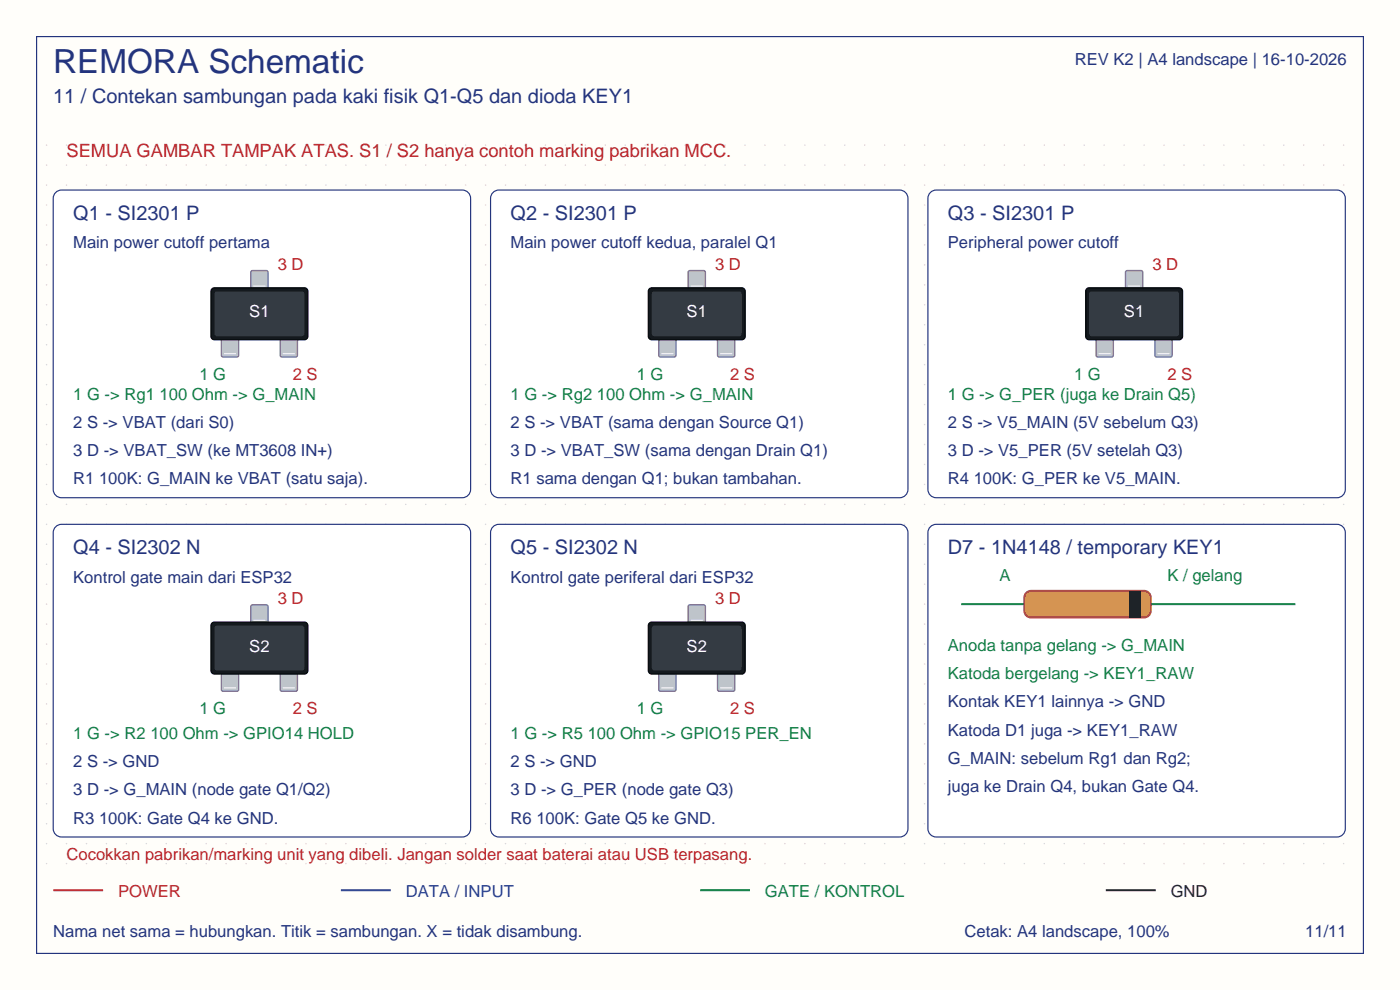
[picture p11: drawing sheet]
<svg xmlns="http://www.w3.org/2000/svg" width="297mm" height="210mm" viewBox="0 0 297 210" stroke-linecap="round" stroke-linejoin="round" font-family="sans-serif">
<defs><g id="words">
<text font-size="7.1" fill="#23347d" x="11.3" y="15.5">REMORA Schematic</text>
<g font-size="4.2" fill="#23347d">
<text x="11.3" y="21.9">11 / Contekan sambungan pada kaki fisik Q1-Q5 dan dioda KEY1</text>
<text x="15.5" y="46.7">Q1 - SI2301 P</text>
<text x="108.3" y="46.7">Q2 - SI2301 P</text>
<text x="201.1" y="46.7">Q3 - SI2301 P</text>
<text x="15.5" y="117.6">Q4 - SI2302 N</text>
<text x="108.3" y="117.6">Q5 - SI2302 N</text>
<text x="201.1" y="117.6">D7 - 1N4148 / temporary KEY1</text>
</g>
<text font-size="3.9" fill="#bb2228" x="14.1" y="33.3">SEMUA GAMBAR TAMPAK ATAS. S1 / S2 hanya contoh marking pabrikan MCC.</text>
<g font-size="3.5" fill="#23347d">
<text x="228" y="13.8">REV K2 | A4 landscape | 16-10-2026</text>
<text x="15.5" y="52.7">Main power cutoff pertama</text>
<text x="108.3" y="52.7">Main power cutoff kedua, paralel Q1</text>
<text x="201.1" y="52.7">Peripheral power cutoff</text>
<text x="15.5" y="90.8">2 S -&gt; VBAT (dari S0)</text>
<text x="108.3" y="90.8">2 S -&gt; VBAT (sama dengan Source Q1)</text>
<text x="201.1" y="90.8">2 S -&gt; V5_MAIN (5V sebelum Q3)</text>
<text x="15.5" y="96.8">3 D -&gt; VBAT_SW (ke MT3608 IN+)</text>
<text x="108.3" y="96.8">3 D -&gt; VBAT_SW (sama dengan Drain Q1)</text>
<text x="201.1" y="96.8">3 D -&gt; V5_PER (5V setelah Q3)</text>
<text x="15.5" y="102.8">R1 100K: G_MAIN ke VBAT (satu saja).</text>
<text x="108.3" y="102.8">R1 sama dengan Q1; bukan tambahan.</text>
<text x="201.1" y="102.8">R4 100K: G_PER ke V5_MAIN.</text>
<text x="15.5" y="123.6">Kontrol gate main dari ESP32</text>
<text x="108.3" y="123.6">Kontrol gate periferal dari ESP32</text>
<text x="201.1" y="150">Kontak KEY1 lainnya -&gt; GND</text>
<text x="201.1" y="156">Katoda D1 juga -&gt; KEY1_RAW</text>
<text x="15.5" y="162.7">2 S -&gt; GND</text>
<text x="108.3" y="162.7">2 S -&gt; GND</text>
<text x="201.1" y="162">G_MAIN: sebelum Rg1 dan Rg2;</text>
<text x="15.5" y="168.7">3 D -&gt; G_MAIN (node gate Q1/Q2)</text>
<text x="108.3" y="168.7">3 D -&gt; G_PER (node gate Q3)</text>
<text x="201.1" y="168">juga ke Drain Q4, bukan Gate Q4.</text>
<text x="15.5" y="174.7">R3 100K: Gate Q4 ke GND.</text>
<text x="108.3" y="174.7">R6 100K: Gate Q5 ke GND.</text>
<text x="11.3" y="198.7">Nama net sama = hubungkan. Titik = sambungan. X = tidak disambung.</text>
<text x="204.6" y="198.7">Cetak: A4 landscape, 100%</text>
<text x="276.9" y="198.7">11/11</text>
</g>
<g font-size="3.5" fill="#bb2228">
<text x="58.9" y="57.2">3 D</text>
<text x="151.7" y="57.2">3 D</text>
<text x="244.5" y="57.2">3 D</text>
<text x="62.1" y="80.5">2 S</text>
<text x="154.9" y="80.5">2 S</text>
<text x="247.6" y="80.5">2 S</text>
<text x="58.9" y="128.2">3 D</text>
<text x="151.7" y="128.2">3 D</text>
<text x="62.1" y="151.4">2 S</text>
<text x="154.9" y="151.4">2 S</text>
<text x="14.1" y="182.5">Cocokkan pabrikan/marking unit yang dibeli. Jangan solder saat baterai atau USB terpasang.</text>
<text x="25" y="190.2">POWER</text>
</g>
<g font-size="3.5" fill="#fff">
<text x="52.9" y="67.3">S1</text>
<text x="145.7" y="67.3">S1</text>
<text x="238.4" y="67.3">S1</text>
<text x="52.9" y="138.2">S2</text>
<text x="145.7" y="138.2">S2</text>
</g>
<g font-size="3.5" fill="#148147">
<text x="42.3" y="80.5">1 G</text>
<text x="135.1" y="80.5">1 G</text>
<text x="227.9" y="80.5">1 G</text>
<text x="15.5" y="84.8">1 G -&gt; Rg1 100 Ohm -&gt; G_MAIN</text>
<text x="108.3" y="84.8">1 G -&gt; Rg2 100 Ohm -&gt; G_MAIN</text>
<text x="201.1" y="84.8">1 G -&gt; G_PER (juga ke Drain Q5)</text>
<text x="212" y="123.2">A</text>
<text x="247.6" y="123.2">K / gelang</text>
<text x="201.1" y="138">Anoda tanpa gelang -&gt; G_MAIN</text>
<text x="201.1" y="144">Katoda bergelang -&gt; KEY1_RAW</text>
<text x="42.3" y="151.4">1 G</text>
<text x="135.1" y="151.4">1 G</text>
<text x="15.5" y="156.7">1 G -&gt; R2 100 Ohm -&gt; GPIO14 HOLD</text>
<text x="108.3" y="156.7">1 G -&gt; R5 100 Ohm -&gt; GPIO15 PER_EN</text>
<text x="162.3" y="190.2">GATE / KONTROL</text>
</g>
<text font-size="3.5" fill="#1748b5" x="86.1" y="190.2">DATA / INPUT</text>
<text font-size="3.5" fill="#262626" x="248.4" y="190.2">GND</text>
</g></defs>
<path d="M0 0h297v210h-297z" fill-rule="evenodd" fill="#fffefa"/>
<g fill="#dedad2">
<circle cx="9.9" cy="183.2" r=".16"/>
<circle cx="9.9" cy="179" r=".16"/>
<circle cx="9.9" cy="174.7" r=".16"/>
<circle cx="9.9" cy="170.5" r=".16"/>
<circle cx="9.9" cy="166.3" r=".16"/>
<circle cx="9.9" cy="162" r=".16"/>
<circle cx="9.9" cy="157.8" r=".16"/>
<circle cx="9.9" cy="153.6" r=".16"/>
<circle cx="9.9" cy="149.3" r=".16"/>
<circle cx="9.9" cy="145.1" r=".16"/>
<circle cx="9.9" cy="140.9" r=".16"/>
<circle cx="9.9" cy="136.6" r=".16"/>
<circle cx="9.9" cy="132.4" r=".16"/>
<circle cx="9.9" cy="128.2" r=".16"/>
<circle cx="9.9" cy="123.9" r=".16"/>
<circle cx="9.9" cy="119.7" r=".16"/>
<circle cx="9.9" cy="115.5" r=".16"/>
<circle cx="9.9" cy="111.2" r=".16"/>
<circle cx="9.9" cy="107" r=".16"/>
<circle cx="9.9" cy="102.8" r=".16"/>
<circle cx="9.9" cy="98.5" r=".16"/>
<circle cx="9.9" cy="94.3" r=".16"/>
<circle cx="9.9" cy="90.1" r=".16"/>
<circle cx="9.9" cy="85.8" r=".16"/>
<circle cx="9.9" cy="81.6" r=".16"/>
<circle cx="9.9" cy="77.4" r=".16"/>
<circle cx="9.9" cy="73.1" r=".16"/>
<circle cx="9.9" cy="68.9" r=".16"/>
<circle cx="9.9" cy="64.7" r=".16"/>
<circle cx="9.9" cy="60.4" r=".16"/>
<circle cx="9.9" cy="56.2" r=".16"/>
<circle cx="9.9" cy="52" r=".16"/>
<circle cx="9.9" cy="47.7" r=".16"/>
<circle cx="9.9" cy="43.5" r=".16"/>
<circle cx="9.9" cy="39.3" r=".16"/>
<circle cx="9.9" cy="35" r=".16"/>
<circle cx="9.9" cy="30.8" r=".16"/>
<circle cx="14.1" cy="183.2" r=".16"/>
<circle cx="14.1" cy="179" r=".16"/>
<circle cx="14.1" cy="174.7" r=".16"/>
<circle cx="14.1" cy="170.5" r=".16"/>
<circle cx="14.1" cy="166.3" r=".16"/>
<circle cx="14.1" cy="162" r=".16"/>
<circle cx="14.1" cy="157.8" r=".16"/>
<circle cx="14.1" cy="153.6" r=".16"/>
<circle cx="14.1" cy="149.3" r=".16"/>
<circle cx="14.1" cy="145.1" r=".16"/>
<circle cx="14.1" cy="140.9" r=".16"/>
<circle cx="14.1" cy="136.6" r=".16"/>
<circle cx="14.1" cy="132.4" r=".16"/>
<circle cx="14.1" cy="128.2" r=".16"/>
<circle cx="14.1" cy="123.9" r=".16"/>
<circle cx="14.1" cy="119.7" r=".16"/>
<circle cx="14.1" cy="115.5" r=".16"/>
<circle cx="14.1" cy="111.2" r=".16"/>
<circle cx="14.1" cy="107" r=".16"/>
<circle cx="14.1" cy="102.8" r=".16"/>
<circle cx="14.1" cy="98.5" r=".16"/>
<circle cx="14.1" cy="94.3" r=".16"/>
<circle cx="14.1" cy="90.1" r=".16"/>
<circle cx="14.1" cy="85.8" r=".16"/>
<circle cx="14.1" cy="81.6" r=".16"/>
<circle cx="14.1" cy="77.4" r=".16"/>
<circle cx="14.1" cy="73.1" r=".16"/>
<circle cx="14.1" cy="68.9" r=".16"/>
<circle cx="14.1" cy="64.7" r=".16"/>
<circle cx="14.1" cy="60.4" r=".16"/>
<circle cx="14.1" cy="56.2" r=".16"/>
<circle cx="14.1" cy="52" r=".16"/>
<circle cx="14.1" cy="47.7" r=".16"/>
<circle cx="14.1" cy="43.5" r=".16"/>
<circle cx="14.1" cy="39.3" r=".16"/>
<circle cx="14.1" cy="35" r=".16"/>
<circle cx="14.1" cy="30.8" r=".16"/>
<circle cx="18.3" cy="183.2" r=".16"/>
<circle cx="18.3" cy="179" r=".16"/>
<circle cx="18.3" cy="174.7" r=".16"/>
<circle cx="18.3" cy="170.5" r=".16"/>
<circle cx="18.3" cy="166.3" r=".16"/>
<circle cx="18.3" cy="162" r=".16"/>
<circle cx="18.3" cy="157.8" r=".16"/>
<circle cx="18.3" cy="153.6" r=".16"/>
<circle cx="18.3" cy="149.3" r=".16"/>
<circle cx="18.3" cy="145.1" r=".16"/>
<circle cx="18.3" cy="140.9" r=".16"/>
<circle cx="18.3" cy="136.6" r=".16"/>
<circle cx="18.3" cy="132.4" r=".16"/>
<circle cx="18.3" cy="128.2" r=".16"/>
<circle cx="18.3" cy="123.9" r=".16"/>
<circle cx="18.3" cy="119.7" r=".16"/>
<circle cx="18.3" cy="115.5" r=".16"/>
<circle cx="18.3" cy="111.2" r=".16"/>
<circle cx="18.3" cy="107" r=".16"/>
<circle cx="18.3" cy="102.8" r=".16"/>
<circle cx="18.3" cy="98.5" r=".16"/>
<circle cx="18.3" cy="94.3" r=".16"/>
<circle cx="18.3" cy="90.1" r=".16"/>
<circle cx="18.3" cy="85.8" r=".16"/>
<circle cx="18.3" cy="81.6" r=".16"/>
<circle cx="18.3" cy="77.4" r=".16"/>
<circle cx="18.3" cy="73.1" r=".16"/>
<circle cx="18.3" cy="68.9" r=".16"/>
<circle cx="18.3" cy="64.7" r=".16"/>
<circle cx="18.3" cy="60.4" r=".16"/>
<circle cx="18.3" cy="56.2" r=".16"/>
<circle cx="18.3" cy="52" r=".16"/>
<circle cx="18.3" cy="47.7" r=".16"/>
<circle cx="18.3" cy="43.5" r=".16"/>
<circle cx="18.3" cy="39.3" r=".16"/>
<circle cx="18.3" cy="35" r=".16"/>
<circle cx="18.3" cy="30.8" r=".16"/>
<circle cx="22.6" cy="183.2" r=".16"/>
<circle cx="22.6" cy="179" r=".16"/>
<circle cx="22.6" cy="174.7" r=".16"/>
<circle cx="22.6" cy="170.5" r=".16"/>
<circle cx="22.6" cy="166.3" r=".16"/>
<circle cx="22.6" cy="162" r=".16"/>
<circle cx="22.6" cy="157.8" r=".16"/>
<circle cx="22.6" cy="153.6" r=".16"/>
<circle cx="22.6" cy="149.3" r=".16"/>
<circle cx="22.6" cy="145.1" r=".16"/>
<circle cx="22.6" cy="140.9" r=".16"/>
<circle cx="22.6" cy="136.6" r=".16"/>
<circle cx="22.6" cy="132.4" r=".16"/>
<circle cx="22.6" cy="128.2" r=".16"/>
<circle cx="22.6" cy="123.9" r=".16"/>
<circle cx="22.6" cy="119.7" r=".16"/>
<circle cx="22.6" cy="115.5" r=".16"/>
<circle cx="22.6" cy="111.2" r=".16"/>
<circle cx="22.6" cy="107" r=".16"/>
<circle cx="22.6" cy="102.8" r=".16"/>
<circle cx="22.6" cy="98.5" r=".16"/>
<circle cx="22.6" cy="94.3" r=".16"/>
<circle cx="22.6" cy="90.1" r=".16"/>
<circle cx="22.6" cy="85.8" r=".16"/>
<circle cx="22.6" cy="81.6" r=".16"/>
<circle cx="22.6" cy="77.4" r=".16"/>
<circle cx="22.6" cy="73.1" r=".16"/>
<circle cx="22.6" cy="68.9" r=".16"/>
<circle cx="22.6" cy="64.7" r=".16"/>
<circle cx="22.6" cy="60.4" r=".16"/>
<circle cx="22.6" cy="56.2" r=".16"/>
<circle cx="22.6" cy="52" r=".16"/>
<circle cx="22.6" cy="47.7" r=".16"/>
<circle cx="22.6" cy="43.5" r=".16"/>
<circle cx="22.6" cy="39.3" r=".16"/>
<circle cx="22.6" cy="35" r=".16"/>
<circle cx="22.6" cy="30.8" r=".16"/>
<circle cx="26.8" cy="183.2" r=".16"/>
<circle cx="26.8" cy="179" r=".16"/>
<circle cx="26.8" cy="174.7" r=".16"/>
<circle cx="26.8" cy="170.5" r=".16"/>
<circle cx="26.8" cy="166.3" r=".16"/>
<circle cx="26.8" cy="162" r=".16"/>
<circle cx="26.8" cy="157.8" r=".16"/>
<circle cx="26.8" cy="153.6" r=".16"/>
<circle cx="26.8" cy="149.3" r=".16"/>
<circle cx="26.8" cy="145.1" r=".16"/>
<circle cx="26.8" cy="140.9" r=".16"/>
<circle cx="26.8" cy="136.6" r=".16"/>
<circle cx="26.8" cy="132.4" r=".16"/>
<circle cx="26.8" cy="128.2" r=".16"/>
<circle cx="26.8" cy="123.9" r=".16"/>
<circle cx="26.8" cy="119.7" r=".16"/>
<circle cx="26.8" cy="115.5" r=".16"/>
<circle cx="26.8" cy="111.2" r=".16"/>
<circle cx="26.8" cy="107" r=".16"/>
<circle cx="26.8" cy="102.8" r=".16"/>
<circle cx="26.8" cy="98.5" r=".16"/>
<circle cx="26.8" cy="94.3" r=".16"/>
<circle cx="26.8" cy="90.1" r=".16"/>
<circle cx="26.8" cy="85.8" r=".16"/>
<circle cx="26.8" cy="81.6" r=".16"/>
<circle cx="26.8" cy="77.4" r=".16"/>
<circle cx="26.8" cy="73.1" r=".16"/>
<circle cx="26.8" cy="68.9" r=".16"/>
<circle cx="26.8" cy="64.7" r=".16"/>
<circle cx="26.8" cy="60.4" r=".16"/>
<circle cx="26.8" cy="56.2" r=".16"/>
<circle cx="26.8" cy="52" r=".16"/>
<circle cx="26.8" cy="47.7" r=".16"/>
<circle cx="26.8" cy="43.5" r=".16"/>
<circle cx="26.8" cy="39.3" r=".16"/>
<circle cx="26.8" cy="35" r=".16"/>
<circle cx="26.8" cy="30.8" r=".16"/>
<circle cx="31" cy="183.2" r=".16"/>
<circle cx="31" cy="179" r=".16"/>
<circle cx="31" cy="174.7" r=".16"/>
<circle cx="31" cy="170.5" r=".16"/>
<circle cx="31" cy="166.3" r=".16"/>
<circle cx="31" cy="162" r=".16"/>
<circle cx="31" cy="157.8" r=".16"/>
<circle cx="31" cy="153.6" r=".16"/>
<circle cx="31" cy="149.3" r=".16"/>
<circle cx="31" cy="145.1" r=".16"/>
<circle cx="31" cy="140.9" r=".16"/>
<circle cx="31" cy="136.6" r=".16"/>
<circle cx="31" cy="132.4" r=".16"/>
<circle cx="31" cy="128.2" r=".16"/>
<circle cx="31" cy="123.9" r=".16"/>
<circle cx="31" cy="119.7" r=".16"/>
<circle cx="31" cy="115.5" r=".16"/>
<circle cx="31" cy="111.2" r=".16"/>
<circle cx="31" cy="107" r=".16"/>
<circle cx="31" cy="102.8" r=".16"/>
<circle cx="31" cy="98.5" r=".16"/>
<circle cx="31" cy="94.3" r=".16"/>
<circle cx="31" cy="90.1" r=".16"/>
<circle cx="31" cy="85.8" r=".16"/>
<circle cx="31" cy="81.6" r=".16"/>
<circle cx="31" cy="77.4" r=".16"/>
<circle cx="31" cy="73.1" r=".16"/>
<circle cx="31" cy="68.9" r=".16"/>
<circle cx="31" cy="64.7" r=".16"/>
<circle cx="31" cy="60.4" r=".16"/>
<circle cx="31" cy="56.2" r=".16"/>
<circle cx="31" cy="52" r=".16"/>
<circle cx="31" cy="47.7" r=".16"/>
<circle cx="31" cy="43.5" r=".16"/>
<circle cx="31" cy="39.3" r=".16"/>
<circle cx="31" cy="35" r=".16"/>
<circle cx="31" cy="30.8" r=".16"/>
<circle cx="35.3" cy="183.2" r=".16"/>
<circle cx="35.3" cy="179" r=".16"/>
<circle cx="35.3" cy="174.7" r=".16"/>
<circle cx="35.3" cy="170.5" r=".16"/>
<circle cx="35.3" cy="166.3" r=".16"/>
<circle cx="35.3" cy="162" r=".16"/>
<circle cx="35.3" cy="157.8" r=".16"/>
<circle cx="35.3" cy="153.6" r=".16"/>
<circle cx="35.3" cy="149.3" r=".16"/>
<circle cx="35.3" cy="145.1" r=".16"/>
<circle cx="35.3" cy="140.9" r=".16"/>
<circle cx="35.3" cy="136.6" r=".16"/>
<circle cx="35.3" cy="132.4" r=".16"/>
<circle cx="35.3" cy="128.2" r=".16"/>
<circle cx="35.3" cy="123.9" r=".16"/>
<circle cx="35.3" cy="119.7" r=".16"/>
<circle cx="35.3" cy="115.5" r=".16"/>
<circle cx="35.3" cy="111.2" r=".16"/>
<circle cx="35.3" cy="107" r=".16"/>
<circle cx="35.3" cy="102.8" r=".16"/>
<circle cx="35.3" cy="98.5" r=".16"/>
<circle cx="35.3" cy="94.3" r=".16"/>
<circle cx="35.3" cy="90.1" r=".16"/>
<circle cx="35.3" cy="85.8" r=".16"/>
<circle cx="35.3" cy="81.6" r=".16"/>
<circle cx="35.3" cy="77.4" r=".16"/>
<circle cx="35.3" cy="73.1" r=".16"/>
<circle cx="35.3" cy="68.9" r=".16"/>
<circle cx="35.3" cy="64.7" r=".16"/>
<circle cx="35.3" cy="60.4" r=".16"/>
<circle cx="35.3" cy="56.2" r=".16"/>
<circle cx="35.3" cy="52" r=".16"/>
<circle cx="35.3" cy="47.7" r=".16"/>
<circle cx="35.3" cy="43.5" r=".16"/>
<circle cx="35.3" cy="39.3" r=".16"/>
<circle cx="35.3" cy="35" r=".16"/>
<circle cx="35.3" cy="30.8" r=".16"/>
<circle cx="39.5" cy="183.2" r=".16"/>
<circle cx="39.5" cy="179" r=".16"/>
<circle cx="39.5" cy="174.7" r=".16"/>
<circle cx="39.5" cy="170.5" r=".16"/>
<circle cx="39.5" cy="166.3" r=".16"/>
<circle cx="39.5" cy="162" r=".16"/>
<circle cx="39.5" cy="157.8" r=".16"/>
<circle cx="39.5" cy="153.6" r=".16"/>
<circle cx="39.5" cy="149.3" r=".16"/>
<circle cx="39.5" cy="145.1" r=".16"/>
<circle cx="39.5" cy="140.9" r=".16"/>
<circle cx="39.5" cy="136.6" r=".16"/>
<circle cx="39.5" cy="132.4" r=".16"/>
<circle cx="39.5" cy="128.2" r=".16"/>
<circle cx="39.5" cy="123.9" r=".16"/>
<circle cx="39.5" cy="119.7" r=".16"/>
<circle cx="39.5" cy="115.5" r=".16"/>
<circle cx="39.5" cy="111.2" r=".16"/>
<circle cx="39.5" cy="107" r=".16"/>
<circle cx="39.5" cy="102.8" r=".16"/>
<circle cx="39.5" cy="98.5" r=".16"/>
<circle cx="39.5" cy="94.3" r=".16"/>
<circle cx="39.5" cy="90.1" r=".16"/>
<circle cx="39.5" cy="85.8" r=".16"/>
<circle cx="39.5" cy="81.6" r=".16"/>
<circle cx="39.5" cy="77.4" r=".16"/>
<circle cx="39.5" cy="73.1" r=".16"/>
<circle cx="39.5" cy="68.9" r=".16"/>
<circle cx="39.5" cy="64.7" r=".16"/>
<circle cx="39.5" cy="60.4" r=".16"/>
<circle cx="39.5" cy="56.2" r=".16"/>
<circle cx="39.5" cy="52" r=".16"/>
<circle cx="39.5" cy="47.7" r=".16"/>
<circle cx="39.5" cy="43.5" r=".16"/>
<circle cx="39.5" cy="39.3" r=".16"/>
<circle cx="39.5" cy="35" r=".16"/>
<circle cx="39.5" cy="30.8" r=".16"/>
<circle cx="43.7" cy="183.2" r=".16"/>
<circle cx="43.7" cy="179" r=".16"/>
<circle cx="43.7" cy="174.7" r=".16"/>
<circle cx="43.7" cy="170.5" r=".16"/>
<circle cx="43.7" cy="166.3" r=".16"/>
<circle cx="43.7" cy="162" r=".16"/>
<circle cx="43.7" cy="157.8" r=".16"/>
<circle cx="43.7" cy="153.6" r=".16"/>
<circle cx="43.7" cy="149.3" r=".16"/>
<circle cx="43.7" cy="145.1" r=".16"/>
<circle cx="43.7" cy="140.9" r=".16"/>
<circle cx="43.7" cy="136.6" r=".16"/>
<circle cx="43.7" cy="132.4" r=".16"/>
<circle cx="43.7" cy="128.2" r=".16"/>
<circle cx="43.7" cy="123.9" r=".16"/>
<circle cx="43.7" cy="119.7" r=".16"/>
<circle cx="43.7" cy="115.5" r=".16"/>
<circle cx="43.7" cy="111.2" r=".16"/>
<circle cx="43.7" cy="107" r=".16"/>
<circle cx="43.7" cy="102.8" r=".16"/>
<circle cx="43.7" cy="98.5" r=".16"/>
<circle cx="43.7" cy="94.3" r=".16"/>
<circle cx="43.7" cy="90.1" r=".16"/>
<circle cx="43.7" cy="85.8" r=".16"/>
<circle cx="43.7" cy="81.6" r=".16"/>
<circle cx="43.7" cy="77.4" r=".16"/>
<circle cx="43.7" cy="73.1" r=".16"/>
<circle cx="43.7" cy="68.9" r=".16"/>
<circle cx="43.7" cy="64.7" r=".16"/>
<circle cx="43.7" cy="60.4" r=".16"/>
<circle cx="43.7" cy="56.2" r=".16"/>
<circle cx="43.7" cy="52" r=".16"/>
<circle cx="43.7" cy="47.7" r=".16"/>
<circle cx="43.7" cy="43.5" r=".16"/>
<circle cx="43.7" cy="39.3" r=".16"/>
<circle cx="43.7" cy="35" r=".16"/>
<circle cx="43.7" cy="30.8" r=".16"/>
<circle cx="48" cy="183.2" r=".16"/>
<circle cx="48" cy="179" r=".16"/>
<circle cx="48" cy="174.7" r=".16"/>
<circle cx="48" cy="170.5" r=".16"/>
<circle cx="48" cy="166.3" r=".16"/>
<circle cx="48" cy="162" r=".16"/>
<circle cx="48" cy="157.8" r=".16"/>
<circle cx="48" cy="153.6" r=".16"/>
<circle cx="48" cy="149.3" r=".16"/>
<circle cx="48" cy="145.1" r=".16"/>
<circle cx="48" cy="140.9" r=".16"/>
<circle cx="48" cy="136.6" r=".16"/>
<circle cx="48" cy="132.4" r=".16"/>
<circle cx="48" cy="128.2" r=".16"/>
<circle cx="48" cy="123.9" r=".16"/>
<circle cx="48" cy="119.7" r=".16"/>
<circle cx="48" cy="115.5" r=".16"/>
<circle cx="48" cy="111.2" r=".16"/>
<circle cx="48" cy="107" r=".16"/>
<circle cx="48" cy="102.8" r=".16"/>
<circle cx="48" cy="98.5" r=".16"/>
<circle cx="48" cy="94.3" r=".16"/>
<circle cx="48" cy="90.1" r=".16"/>
<circle cx="48" cy="85.8" r=".16"/>
<circle cx="48" cy="81.6" r=".16"/>
<circle cx="48" cy="77.4" r=".16"/>
<circle cx="48" cy="73.1" r=".16"/>
<circle cx="48" cy="68.9" r=".16"/>
<circle cx="48" cy="64.7" r=".16"/>
<circle cx="48" cy="60.4" r=".16"/>
<circle cx="48" cy="56.2" r=".16"/>
<circle cx="48" cy="52" r=".16"/>
<circle cx="48" cy="47.7" r=".16"/>
<circle cx="48" cy="43.5" r=".16"/>
<circle cx="48" cy="39.3" r=".16"/>
<circle cx="48" cy="35" r=".16"/>
<circle cx="48" cy="30.8" r=".16"/>
<circle cx="52.2" cy="183.2" r=".16"/>
<circle cx="52.2" cy="179" r=".16"/>
<circle cx="52.2" cy="174.7" r=".16"/>
<circle cx="52.2" cy="170.5" r=".16"/>
<circle cx="52.2" cy="166.3" r=".16"/>
<circle cx="52.2" cy="162" r=".16"/>
<circle cx="52.2" cy="157.8" r=".16"/>
<circle cx="52.2" cy="153.6" r=".16"/>
<circle cx="52.2" cy="149.3" r=".16"/>
<circle cx="52.2" cy="145.1" r=".16"/>
<circle cx="52.2" cy="140.9" r=".16"/>
<circle cx="52.2" cy="136.6" r=".16"/>
<circle cx="52.2" cy="132.4" r=".16"/>
<circle cx="52.2" cy="128.2" r=".16"/>
<circle cx="52.2" cy="123.9" r=".16"/>
<circle cx="52.2" cy="119.7" r=".16"/>
<circle cx="52.2" cy="115.5" r=".16"/>
<circle cx="52.2" cy="111.2" r=".16"/>
<circle cx="52.2" cy="107" r=".16"/>
<circle cx="52.2" cy="102.8" r=".16"/>
<circle cx="52.2" cy="98.5" r=".16"/>
<circle cx="52.2" cy="94.3" r=".16"/>
<circle cx="52.2" cy="90.1" r=".16"/>
<circle cx="52.2" cy="85.8" r=".16"/>
<circle cx="52.2" cy="81.6" r=".16"/>
<circle cx="52.2" cy="77.4" r=".16"/>
<circle cx="52.2" cy="73.1" r=".16"/>
<circle cx="52.2" cy="68.9" r=".16"/>
<circle cx="52.2" cy="64.7" r=".16"/>
<circle cx="52.2" cy="60.4" r=".16"/>
<circle cx="52.2" cy="56.2" r=".16"/>
<circle cx="52.2" cy="52" r=".16"/>
<circle cx="52.2" cy="47.7" r=".16"/>
<circle cx="52.2" cy="43.5" r=".16"/>
<circle cx="52.2" cy="39.3" r=".16"/>
<circle cx="52.2" cy="35" r=".16"/>
<circle cx="52.2" cy="30.8" r=".16"/>
<circle cx="56.4" cy="183.2" r=".16"/>
<circle cx="56.4" cy="179" r=".16"/>
<circle cx="56.4" cy="174.7" r=".16"/>
<circle cx="56.4" cy="170.5" r=".16"/>
<circle cx="56.4" cy="166.3" r=".16"/>
<circle cx="56.4" cy="162" r=".16"/>
<circle cx="56.4" cy="157.8" r=".16"/>
<circle cx="56.4" cy="153.6" r=".16"/>
<circle cx="56.4" cy="149.3" r=".16"/>
<circle cx="56.4" cy="145.1" r=".16"/>
<circle cx="56.4" cy="140.9" r=".16"/>
<circle cx="56.4" cy="136.6" r=".16"/>
<circle cx="56.4" cy="132.4" r=".16"/>
<circle cx="56.4" cy="128.2" r=".16"/>
<circle cx="56.4" cy="123.9" r=".16"/>
<circle cx="56.4" cy="119.7" r=".16"/>
<circle cx="56.4" cy="115.5" r=".16"/>
<circle cx="56.4" cy="111.2" r=".16"/>
<circle cx="56.4" cy="107" r=".16"/>
<circle cx="56.4" cy="102.8" r=".16"/>
<circle cx="56.4" cy="98.5" r=".16"/>
<circle cx="56.4" cy="94.3" r=".16"/>
<circle cx="56.4" cy="90.1" r=".16"/>
<circle cx="56.4" cy="85.8" r=".16"/>
<circle cx="56.4" cy="81.6" r=".16"/>
<circle cx="56.4" cy="77.4" r=".16"/>
<circle cx="56.4" cy="73.1" r=".16"/>
<circle cx="56.4" cy="68.9" r=".16"/>
<circle cx="56.4" cy="64.7" r=".16"/>
<circle cx="56.4" cy="60.4" r=".16"/>
<circle cx="56.4" cy="56.2" r=".16"/>
<circle cx="56.4" cy="52" r=".16"/>
<circle cx="56.4" cy="47.7" r=".16"/>
<circle cx="56.4" cy="43.5" r=".16"/>
<circle cx="56.4" cy="39.3" r=".16"/>
<circle cx="56.4" cy="35" r=".16"/>
<circle cx="56.4" cy="30.8" r=".16"/>
<circle cx="60.7" cy="183.2" r=".16"/>
<circle cx="60.7" cy="179" r=".16"/>
<circle cx="60.7" cy="174.7" r=".16"/>
<circle cx="60.7" cy="170.5" r=".16"/>
<circle cx="60.7" cy="166.3" r=".16"/>
<circle cx="60.7" cy="162" r=".16"/>
<circle cx="60.7" cy="157.8" r=".16"/>
<circle cx="60.7" cy="153.6" r=".16"/>
<circle cx="60.7" cy="149.3" r=".16"/>
<circle cx="60.7" cy="145.1" r=".16"/>
<circle cx="60.7" cy="140.9" r=".16"/>
<circle cx="60.7" cy="136.6" r=".16"/>
<circle cx="60.7" cy="132.4" r=".16"/>
<circle cx="60.7" cy="128.2" r=".16"/>
<circle cx="60.7" cy="123.9" r=".16"/>
<circle cx="60.7" cy="119.7" r=".16"/>
<circle cx="60.7" cy="115.5" r=".16"/>
<circle cx="60.7" cy="111.2" r=".16"/>
<circle cx="60.7" cy="107" r=".16"/>
<circle cx="60.7" cy="102.8" r=".16"/>
<circle cx="60.7" cy="98.5" r=".16"/>
<circle cx="60.7" cy="94.3" r=".16"/>
<circle cx="60.7" cy="90.1" r=".16"/>
<circle cx="60.7" cy="85.8" r=".16"/>
<circle cx="60.7" cy="81.6" r=".16"/>
<circle cx="60.7" cy="77.4" r=".16"/>
<circle cx="60.7" cy="73.1" r=".16"/>
<circle cx="60.7" cy="68.9" r=".16"/>
<circle cx="60.7" cy="64.7" r=".16"/>
<circle cx="60.7" cy="60.4" r=".16"/>
<circle cx="60.7" cy="56.2" r=".16"/>
<circle cx="60.7" cy="52" r=".16"/>
<circle cx="60.7" cy="47.7" r=".16"/>
<circle cx="60.7" cy="43.5" r=".16"/>
<circle cx="60.7" cy="39.3" r=".16"/>
<circle cx="60.7" cy="35" r=".16"/>
<circle cx="60.7" cy="30.8" r=".16"/>
<circle cx="64.9" cy="183.2" r=".16"/>
<circle cx="64.9" cy="179" r=".16"/>
<circle cx="64.9" cy="174.7" r=".16"/>
<circle cx="64.9" cy="170.5" r=".16"/>
<circle cx="64.9" cy="166.3" r=".16"/>
<circle cx="64.9" cy="162" r=".16"/>
<circle cx="64.9" cy="157.8" r=".16"/>
<circle cx="64.9" cy="153.6" r=".16"/>
<circle cx="64.9" cy="149.3" r=".16"/>
<circle cx="64.9" cy="145.1" r=".16"/>
<circle cx="64.9" cy="140.9" r=".16"/>
<circle cx="64.9" cy="136.6" r=".16"/>
<circle cx="64.9" cy="132.4" r=".16"/>
<circle cx="64.9" cy="128.2" r=".16"/>
<circle cx="64.9" cy="123.9" r=".16"/>
<circle cx="64.9" cy="119.7" r=".16"/>
<circle cx="64.9" cy="115.5" r=".16"/>
<circle cx="64.9" cy="111.2" r=".16"/>
<circle cx="64.9" cy="107" r=".16"/>
<circle cx="64.9" cy="102.8" r=".16"/>
<circle cx="64.9" cy="98.5" r=".16"/>
<circle cx="64.9" cy="94.3" r=".16"/>
<circle cx="64.9" cy="90.1" r=".16"/>
<circle cx="64.9" cy="85.8" r=".16"/>
<circle cx="64.9" cy="81.6" r=".16"/>
<circle cx="64.9" cy="77.4" r=".16"/>
<circle cx="64.9" cy="73.1" r=".16"/>
<circle cx="64.9" cy="68.9" r=".16"/>
<circle cx="64.9" cy="64.7" r=".16"/>
<circle cx="64.9" cy="60.4" r=".16"/>
<circle cx="64.9" cy="56.2" r=".16"/>
<circle cx="64.9" cy="52" r=".16"/>
<circle cx="64.9" cy="47.7" r=".16"/>
<circle cx="64.9" cy="43.5" r=".16"/>
<circle cx="64.9" cy="39.3" r=".16"/>
<circle cx="64.9" cy="35" r=".16"/>
<circle cx="64.9" cy="30.8" r=".16"/>
<circle cx="69.1" cy="183.2" r=".16"/>
<circle cx="69.1" cy="179" r=".16"/>
<circle cx="69.1" cy="174.7" r=".16"/>
<circle cx="69.1" cy="170.5" r=".16"/>
<circle cx="69.1" cy="166.3" r=".16"/>
<circle cx="69.1" cy="162" r=".16"/>
<circle cx="69.1" cy="157.8" r=".16"/>
<circle cx="69.1" cy="153.6" r=".16"/>
<circle cx="69.1" cy="149.3" r=".16"/>
<circle cx="69.1" cy="145.1" r=".16"/>
<circle cx="69.1" cy="140.9" r=".16"/>
<circle cx="69.1" cy="136.6" r=".16"/>
<circle cx="69.1" cy="132.4" r=".16"/>
<circle cx="69.1" cy="128.2" r=".16"/>
<circle cx="69.1" cy="123.9" r=".16"/>
<circle cx="69.1" cy="119.7" r=".16"/>
<circle cx="69.1" cy="115.5" r=".16"/>
<circle cx="69.1" cy="111.2" r=".16"/>
<circle cx="69.1" cy="107" r=".16"/>
<circle cx="69.1" cy="102.8" r=".16"/>
<circle cx="69.1" cy="98.5" r=".16"/>
<circle cx="69.1" cy="94.3" r=".16"/>
<circle cx="69.1" cy="90.1" r=".16"/>
<circle cx="69.1" cy="85.8" r=".16"/>
<circle cx="69.1" cy="81.6" r=".16"/>
<circle cx="69.1" cy="77.4" r=".16"/>
<circle cx="69.1" cy="73.1" r=".16"/>
<circle cx="69.1" cy="68.9" r=".16"/>
<circle cx="69.1" cy="64.7" r=".16"/>
<circle cx="69.1" cy="60.4" r=".16"/>
<circle cx="69.1" cy="56.2" r=".16"/>
<circle cx="69.1" cy="52" r=".16"/>
<circle cx="69.1" cy="47.7" r=".16"/>
<circle cx="69.1" cy="43.5" r=".16"/>
<circle cx="69.1" cy="39.3" r=".16"/>
<circle cx="69.1" cy="35" r=".16"/>
<circle cx="69.1" cy="30.8" r=".16"/>
<circle cx="73.4" cy="183.2" r=".16"/>
<circle cx="73.4" cy="179" r=".16"/>
<circle cx="73.4" cy="174.7" r=".16"/>
<circle cx="73.4" cy="170.5" r=".16"/>
<circle cx="73.4" cy="166.3" r=".16"/>
<circle cx="73.4" cy="162" r=".16"/>
<circle cx="73.4" cy="157.8" r=".16"/>
<circle cx="73.4" cy="153.6" r=".16"/>
<circle cx="73.4" cy="149.3" r=".16"/>
<circle cx="73.4" cy="145.1" r=".16"/>
<circle cx="73.4" cy="140.9" r=".16"/>
<circle cx="73.4" cy="136.6" r=".16"/>
<circle cx="73.4" cy="132.4" r=".16"/>
<circle cx="73.4" cy="128.2" r=".16"/>
<circle cx="73.4" cy="123.9" r=".16"/>
<circle cx="73.4" cy="119.7" r=".16"/>
<circle cx="73.4" cy="115.5" r=".16"/>
<circle cx="73.4" cy="111.2" r=".16"/>
<circle cx="73.4" cy="107" r=".16"/>
<circle cx="73.4" cy="102.8" r=".16"/>
<circle cx="73.4" cy="98.5" r=".16"/>
<circle cx="73.4" cy="94.3" r=".16"/>
<circle cx="73.4" cy="90.1" r=".16"/>
<circle cx="73.4" cy="85.8" r=".16"/>
<circle cx="73.4" cy="81.6" r=".16"/>
<circle cx="73.4" cy="77.4" r=".16"/>
<circle cx="73.4" cy="73.1" r=".16"/>
<circle cx="73.4" cy="68.9" r=".16"/>
<circle cx="73.4" cy="64.7" r=".16"/>
<circle cx="73.4" cy="60.4" r=".16"/>
<circle cx="73.4" cy="56.2" r=".16"/>
<circle cx="73.4" cy="52" r=".16"/>
<circle cx="73.4" cy="47.7" r=".16"/>
<circle cx="73.4" cy="43.5" r=".16"/>
<circle cx="73.4" cy="39.3" r=".16"/>
<circle cx="73.4" cy="35" r=".16"/>
<circle cx="73.4" cy="30.8" r=".16"/>
<circle cx="77.6" cy="183.2" r=".16"/>
<circle cx="77.6" cy="179" r=".16"/>
<circle cx="77.6" cy="174.7" r=".16"/>
<circle cx="77.6" cy="170.5" r=".16"/>
<circle cx="77.6" cy="166.3" r=".16"/>
<circle cx="77.6" cy="162" r=".16"/>
<circle cx="77.6" cy="157.8" r=".16"/>
<circle cx="77.6" cy="153.6" r=".16"/>
<circle cx="77.6" cy="149.3" r=".16"/>
<circle cx="77.6" cy="145.1" r=".16"/>
<circle cx="77.6" cy="140.9" r=".16"/>
<circle cx="77.6" cy="136.6" r=".16"/>
<circle cx="77.6" cy="132.4" r=".16"/>
<circle cx="77.6" cy="128.2" r=".16"/>
<circle cx="77.6" cy="123.9" r=".16"/>
<circle cx="77.6" cy="119.7" r=".16"/>
<circle cx="77.6" cy="115.5" r=".16"/>
<circle cx="77.6" cy="111.2" r=".16"/>
<circle cx="77.6" cy="107" r=".16"/>
<circle cx="77.6" cy="102.8" r=".16"/>
<circle cx="77.6" cy="98.5" r=".16"/>
<circle cx="77.6" cy="94.3" r=".16"/>
<circle cx="77.6" cy="90.1" r=".16"/>
<circle cx="77.6" cy="85.8" r=".16"/>
<circle cx="77.6" cy="81.6" r=".16"/>
<circle cx="77.6" cy="77.4" r=".16"/>
<circle cx="77.6" cy="73.1" r=".16"/>
<circle cx="77.6" cy="68.9" r=".16"/>
<circle cx="77.6" cy="64.7" r=".16"/>
<circle cx="77.6" cy="60.4" r=".16"/>
<circle cx="77.6" cy="56.2" r=".16"/>
<circle cx="77.6" cy="52" r=".16"/>
<circle cx="77.6" cy="47.7" r=".16"/>
<circle cx="77.6" cy="43.5" r=".16"/>
<circle cx="77.6" cy="39.3" r=".16"/>
<circle cx="77.6" cy="35" r=".16"/>
<circle cx="77.6" cy="30.8" r=".16"/>
<circle cx="81.8" cy="183.2" r=".16"/>
<circle cx="81.8" cy="179" r=".16"/>
<circle cx="81.8" cy="174.7" r=".16"/>
<circle cx="81.8" cy="170.5" r=".16"/>
<circle cx="81.8" cy="166.3" r=".16"/>
<circle cx="81.8" cy="162" r=".16"/>
<circle cx="81.8" cy="157.8" r=".16"/>
<circle cx="81.8" cy="153.6" r=".16"/>
<circle cx="81.8" cy="149.3" r=".16"/>
<circle cx="81.8" cy="145.1" r=".16"/>
<circle cx="81.8" cy="140.9" r=".16"/>
<circle cx="81.8" cy="136.6" r=".16"/>
<circle cx="81.8" cy="132.4" r=".16"/>
<circle cx="81.8" cy="128.2" r=".16"/>
<circle cx="81.8" cy="123.9" r=".16"/>
<circle cx="81.8" cy="119.7" r=".16"/>
<circle cx="81.8" cy="115.5" r=".16"/>
<circle cx="81.8" cy="111.2" r=".16"/>
<circle cx="81.8" cy="107" r=".16"/>
<circle cx="81.8" cy="102.8" r=".16"/>
<circle cx="81.8" cy="98.5" r=".16"/>
<circle cx="81.8" cy="94.3" r=".16"/>
<circle cx="81.8" cy="90.1" r=".16"/>
<circle cx="81.8" cy="85.8" r=".16"/>
<circle cx="81.8" cy="81.6" r=".16"/>
<circle cx="81.8" cy="77.4" r=".16"/>
<circle cx="81.8" cy="73.1" r=".16"/>
<circle cx="81.8" cy="68.9" r=".16"/>
<circle cx="81.8" cy="64.7" r=".16"/>
<circle cx="81.8" cy="60.4" r=".16"/>
<circle cx="81.8" cy="56.2" r=".16"/>
<circle cx="81.8" cy="52" r=".16"/>
<circle cx="81.8" cy="47.7" r=".16"/>
<circle cx="81.8" cy="43.5" r=".16"/>
<circle cx="81.8" cy="39.3" r=".16"/>
<circle cx="81.8" cy="35" r=".16"/>
<circle cx="81.8" cy="30.8" r=".16"/>
<circle cx="86.1" cy="183.2" r=".16"/>
<circle cx="86.1" cy="179" r=".16"/>
<circle cx="86.1" cy="174.7" r=".16"/>
<circle cx="86.1" cy="170.5" r=".16"/>
<circle cx="86.1" cy="166.3" r=".16"/>
<circle cx="86.1" cy="162" r=".16"/>
<circle cx="86.1" cy="157.8" r=".16"/>
<circle cx="86.1" cy="153.6" r=".16"/>
<circle cx="86.1" cy="149.3" r=".16"/>
<circle cx="86.1" cy="145.1" r=".16"/>
<circle cx="86.1" cy="140.9" r=".16"/>
<circle cx="86.1" cy="136.6" r=".16"/>
<circle cx="86.1" cy="132.4" r=".16"/>
<circle cx="86.1" cy="128.2" r=".16"/>
<circle cx="86.1" cy="123.9" r=".16"/>
<circle cx="86.1" cy="119.7" r=".16"/>
<circle cx="86.1" cy="115.5" r=".16"/>
<circle cx="86.1" cy="111.2" r=".16"/>
<circle cx="86.1" cy="107" r=".16"/>
<circle cx="86.1" cy="102.8" r=".16"/>
<circle cx="86.1" cy="98.5" r=".16"/>
<circle cx="86.1" cy="94.3" r=".16"/>
<circle cx="86.1" cy="90.1" r=".16"/>
<circle cx="86.1" cy="85.8" r=".16"/>
<circle cx="86.1" cy="81.6" r=".16"/>
<circle cx="86.1" cy="77.4" r=".16"/>
<circle cx="86.1" cy="73.1" r=".16"/>
<circle cx="86.1" cy="68.9" r=".16"/>
<circle cx="86.1" cy="64.7" r=".16"/>
<circle cx="86.1" cy="60.4" r=".16"/>
<circle cx="86.1" cy="56.2" r=".16"/>
<circle cx="86.1" cy="52" r=".16"/>
<circle cx="86.1" cy="47.7" r=".16"/>
<circle cx="86.1" cy="43.5" r=".16"/>
<circle cx="86.1" cy="39.3" r=".16"/>
<circle cx="86.1" cy="35" r=".16"/>
<circle cx="86.1" cy="30.8" r=".16"/>
<circle cx="90.3" cy="183.2" r=".16"/>
<circle cx="90.3" cy="179" r=".16"/>
<circle cx="90.3" cy="174.7" r=".16"/>
<circle cx="90.3" cy="170.5" r=".16"/>
<circle cx="90.3" cy="166.3" r=".16"/>
<circle cx="90.3" cy="162" r=".16"/>
<circle cx="90.3" cy="157.8" r=".16"/>
<circle cx="90.3" cy="153.6" r=".16"/>
<circle cx="90.3" cy="149.3" r=".16"/>
<circle cx="90.3" cy="145.1" r=".16"/>
<circle cx="90.3" cy="140.9" r=".16"/>
<circle cx="90.3" cy="136.6" r=".16"/>
<circle cx="90.3" cy="132.4" r=".16"/>
<circle cx="90.3" cy="128.2" r=".16"/>
<circle cx="90.3" cy="123.9" r=".16"/>
<circle cx="90.3" cy="119.7" r=".16"/>
<circle cx="90.3" cy="115.5" r=".16"/>
<circle cx="90.3" cy="111.2" r=".16"/>
<circle cx="90.3" cy="107" r=".16"/>
<circle cx="90.3" cy="102.8" r=".16"/>
<circle cx="90.3" cy="98.5" r=".16"/>
<circle cx="90.3" cy="94.3" r=".16"/>
<circle cx="90.3" cy="90.1" r=".16"/>
<circle cx="90.3" cy="85.8" r=".16"/>
<circle cx="90.3" cy="81.6" r=".16"/>
<circle cx="90.3" cy="77.4" r=".16"/>
<circle cx="90.3" cy="73.1" r=".16"/>
<circle cx="90.3" cy="68.9" r=".16"/>
<circle cx="90.3" cy="64.7" r=".16"/>
<circle cx="90.3" cy="60.4" r=".16"/>
<circle cx="90.3" cy="56.2" r=".16"/>
<circle cx="90.3" cy="52" r=".16"/>
<circle cx="90.3" cy="47.7" r=".16"/>
<circle cx="90.3" cy="43.5" r=".16"/>
<circle cx="90.3" cy="39.3" r=".16"/>
<circle cx="90.3" cy="35" r=".16"/>
<circle cx="90.3" cy="30.8" r=".16"/>
<circle cx="94.5" cy="183.2" r=".16"/>
<circle cx="94.5" cy="179" r=".16"/>
<circle cx="94.5" cy="174.7" r=".16"/>
<circle cx="94.5" cy="170.5" r=".16"/>
<circle cx="94.5" cy="166.3" r=".16"/>
<circle cx="94.5" cy="162" r=".16"/>
<circle cx="94.5" cy="157.8" r=".16"/>
<circle cx="94.5" cy="153.6" r=".16"/>
<circle cx="94.5" cy="149.3" r=".16"/>
<circle cx="94.5" cy="145.1" r=".16"/>
<circle cx="94.5" cy="140.9" r=".16"/>
<circle cx="94.5" cy="136.6" r=".16"/>
<circle cx="94.5" cy="132.4" r=".16"/>
<circle cx="94.5" cy="128.2" r=".16"/>
<circle cx="94.5" cy="123.9" r=".16"/>
<circle cx="94.5" cy="119.7" r=".16"/>
<circle cx="94.5" cy="115.5" r=".16"/>
<circle cx="94.5" cy="111.2" r=".16"/>
<circle cx="94.5" cy="107" r=".16"/>
<circle cx="94.5" cy="102.8" r=".16"/>
<circle cx="94.5" cy="98.5" r=".16"/>
<circle cx="94.5" cy="94.3" r=".16"/>
<circle cx="94.5" cy="90.1" r=".16"/>
<circle cx="94.5" cy="85.8" r=".16"/>
<circle cx="94.5" cy="81.6" r=".16"/>
<circle cx="94.5" cy="77.4" r=".16"/>
<circle cx="94.5" cy="73.1" r=".16"/>
<circle cx="94.5" cy="68.9" r=".16"/>
<circle cx="94.5" cy="64.7" r=".16"/>
<circle cx="94.5" cy="60.4" r=".16"/>
<circle cx="94.5" cy="56.2" r=".16"/>
<circle cx="94.5" cy="52" r=".16"/>
<circle cx="94.5" cy="47.7" r=".16"/>
<circle cx="94.5" cy="43.5" r=".16"/>
<circle cx="94.5" cy="39.3" r=".16"/>
<circle cx="94.5" cy="35" r=".16"/>
<circle cx="94.5" cy="30.8" r=".16"/>
<circle cx="98.8" cy="183.2" r=".16"/>
<circle cx="98.8" cy="179" r=".16"/>
<circle cx="98.8" cy="174.7" r=".16"/>
<circle cx="98.8" cy="170.5" r=".16"/>
<circle cx="98.8" cy="166.3" r=".16"/>
<circle cx="98.8" cy="162" r=".16"/>
<circle cx="98.8" cy="157.8" r=".16"/>
<circle cx="98.8" cy="153.6" r=".16"/>
<circle cx="98.8" cy="149.3" r=".16"/>
<circle cx="98.8" cy="145.1" r=".16"/>
<circle cx="98.8" cy="140.9" r=".16"/>
<circle cx="98.8" cy="136.6" r=".16"/>
<circle cx="98.8" cy="132.4" r=".16"/>
<circle cx="98.8" cy="128.2" r=".16"/>
<circle cx="98.8" cy="123.9" r=".16"/>
<circle cx="98.8" cy="119.7" r=".16"/>
<circle cx="98.8" cy="115.5" r=".16"/>
<circle cx="98.8" cy="111.2" r=".16"/>
<circle cx="98.8" cy="107" r=".16"/>
<circle cx="98.8" cy="102.8" r=".16"/>
<circle cx="98.8" cy="98.5" r=".16"/>
<circle cx="98.8" cy="94.3" r=".16"/>
<circle cx="98.8" cy="90.1" r=".16"/>
<circle cx="98.8" cy="85.8" r=".16"/>
<circle cx="98.8" cy="81.6" r=".16"/>
<circle cx="98.8" cy="77.4" r=".16"/>
<circle cx="98.8" cy="73.1" r=".16"/>
<circle cx="98.8" cy="68.9" r=".16"/>
<circle cx="98.8" cy="64.7" r=".16"/>
<circle cx="98.8" cy="60.4" r=".16"/>
<circle cx="98.8" cy="56.2" r=".16"/>
<circle cx="98.8" cy="52" r=".16"/>
<circle cx="98.8" cy="47.7" r=".16"/>
<circle cx="98.8" cy="43.5" r=".16"/>
<circle cx="98.8" cy="39.3" r=".16"/>
<circle cx="98.8" cy="35" r=".16"/>
<circle cx="98.8" cy="30.8" r=".16"/>
<circle cx="103" cy="183.2" r=".16"/>
<circle cx="103" cy="179" r=".16"/>
<circle cx="103" cy="174.7" r=".16"/>
<circle cx="103" cy="170.5" r=".16"/>
<circle cx="103" cy="166.3" r=".16"/>
<circle cx="103" cy="162" r=".16"/>
<circle cx="103" cy="157.8" r=".16"/>
<circle cx="103" cy="153.6" r=".16"/>
<circle cx="103" cy="149.3" r=".16"/>
<circle cx="103" cy="145.1" r=".16"/>
<circle cx="103" cy="140.9" r=".16"/>
<circle cx="103" cy="136.6" r=".16"/>
<circle cx="103" cy="132.4" r=".16"/>
<circle cx="103" cy="128.2" r=".16"/>
<circle cx="103" cy="123.9" r=".16"/>
<circle cx="103" cy="119.7" r=".16"/>
<circle cx="103" cy="115.5" r=".16"/>
<circle cx="103" cy="111.2" r=".16"/>
<circle cx="103" cy="107" r=".16"/>
<circle cx="103" cy="102.8" r=".16"/>
<circle cx="103" cy="98.5" r=".16"/>
<circle cx="103" cy="94.3" r=".16"/>
<circle cx="103" cy="90.1" r=".16"/>
<circle cx="103" cy="85.8" r=".16"/>
<circle cx="103" cy="81.6" r=".16"/>
<circle cx="103" cy="77.4" r=".16"/>
<circle cx="103" cy="73.1" r=".16"/>
<circle cx="103" cy="68.9" r=".16"/>
<circle cx="103" cy="64.7" r=".16"/>
<circle cx="103" cy="60.4" r=".16"/>
<circle cx="103" cy="56.2" r=".16"/>
<circle cx="103" cy="52" r=".16"/>
<circle cx="103" cy="47.7" r=".16"/>
<circle cx="103" cy="43.5" r=".16"/>
<circle cx="103" cy="39.3" r=".16"/>
<circle cx="103" cy="35" r=".16"/>
<circle cx="103" cy="30.8" r=".16"/>
<circle cx="107.2" cy="183.2" r=".16"/>
<circle cx="107.2" cy="179" r=".16"/>
<circle cx="107.2" cy="174.7" r=".16"/>
<circle cx="107.2" cy="170.5" r=".16"/>
<circle cx="107.2" cy="166.3" r=".16"/>
<circle cx="107.2" cy="162" r=".16"/>
<circle cx="107.2" cy="157.8" r=".16"/>
<circle cx="107.2" cy="153.6" r=".16"/>
<circle cx="107.2" cy="149.3" r=".16"/>
<circle cx="107.2" cy="145.1" r=".16"/>
<circle cx="107.2" cy="140.9" r=".16"/>
<circle cx="107.2" cy="136.6" r=".16"/>
<circle cx="107.2" cy="132.4" r=".16"/>
<circle cx="107.2" cy="128.2" r=".16"/>
<circle cx="107.2" cy="123.9" r=".16"/>
<circle cx="107.2" cy="119.7" r=".16"/>
<circle cx="107.2" cy="115.5" r=".16"/>
<circle cx="107.2" cy="111.2" r=".16"/>
<circle cx="107.2" cy="107" r=".16"/>
<circle cx="107.2" cy="102.8" r=".16"/>
<circle cx="107.2" cy="98.5" r=".16"/>
<circle cx="107.2" cy="94.3" r=".16"/>
<circle cx="107.2" cy="90.1" r=".16"/>
<circle cx="107.2" cy="85.8" r=".16"/>
<circle cx="107.2" cy="81.6" r=".16"/>
<circle cx="107.2" cy="77.4" r=".16"/>
<circle cx="107.2" cy="73.1" r=".16"/>
<circle cx="107.2" cy="68.9" r=".16"/>
<circle cx="107.2" cy="64.7" r=".16"/>
<circle cx="107.2" cy="60.4" r=".16"/>
<circle cx="107.2" cy="56.2" r=".16"/>
<circle cx="107.2" cy="52" r=".16"/>
<circle cx="107.2" cy="47.7" r=".16"/>
<circle cx="107.2" cy="43.5" r=".16"/>
<circle cx="107.2" cy="39.3" r=".16"/>
<circle cx="107.2" cy="35" r=".16"/>
<circle cx="107.2" cy="30.8" r=".16"/>
<circle cx="111.5" cy="183.2" r=".16"/>
<circle cx="111.5" cy="179" r=".16"/>
<circle cx="111.5" cy="174.7" r=".16"/>
<circle cx="111.5" cy="170.5" r=".16"/>
<circle cx="111.5" cy="166.3" r=".16"/>
<circle cx="111.5" cy="162" r=".16"/>
<circle cx="111.5" cy="157.8" r=".16"/>
<circle cx="111.5" cy="153.6" r=".16"/>
<circle cx="111.5" cy="149.3" r=".16"/>
<circle cx="111.5" cy="145.1" r=".16"/>
<circle cx="111.5" cy="140.9" r=".16"/>
<circle cx="111.5" cy="136.6" r=".16"/>
<circle cx="111.5" cy="132.4" r=".16"/>
<circle cx="111.5" cy="128.2" r=".16"/>
<circle cx="111.5" cy="123.9" r=".16"/>
<circle cx="111.5" cy="119.7" r=".16"/>
<circle cx="111.5" cy="115.5" r=".16"/>
<circle cx="111.5" cy="111.2" r=".16"/>
<circle cx="111.5" cy="107" r=".16"/>
<circle cx="111.5" cy="102.8" r=".16"/>
<circle cx="111.5" cy="98.5" r=".16"/>
<circle cx="111.5" cy="94.3" r=".16"/>
<circle cx="111.5" cy="90.1" r=".16"/>
<circle cx="111.5" cy="85.8" r=".16"/>
<circle cx="111.5" cy="81.6" r=".16"/>
<circle cx="111.5" cy="77.4" r=".16"/>
<circle cx="111.5" cy="73.1" r=".16"/>
<circle cx="111.5" cy="68.9" r=".16"/>
<circle cx="111.5" cy="64.7" r=".16"/>
<circle cx="111.5" cy="60.4" r=".16"/>
<circle cx="111.5" cy="56.2" r=".16"/>
<circle cx="111.5" cy="52" r=".16"/>
<circle cx="111.5" cy="47.7" r=".16"/>
<circle cx="111.5" cy="43.5" r=".16"/>
<circle cx="111.5" cy="39.3" r=".16"/>
<circle cx="111.5" cy="35" r=".16"/>
<circle cx="111.5" cy="30.8" r=".16"/>
<circle cx="115.7" cy="183.2" r=".16"/>
<circle cx="115.7" cy="179" r=".16"/>
<circle cx="115.7" cy="174.7" r=".16"/>
<circle cx="115.7" cy="170.5" r=".16"/>
<circle cx="115.7" cy="166.3" r=".16"/>
<circle cx="115.7" cy="162" r=".16"/>
<circle cx="115.7" cy="157.8" r=".16"/>
<circle cx="115.7" cy="153.6" r=".16"/>
<circle cx="115.7" cy="149.3" r=".16"/>
<circle cx="115.7" cy="145.1" r=".16"/>
<circle cx="115.7" cy="140.9" r=".16"/>
<circle cx="115.7" cy="136.6" r=".16"/>
<circle cx="115.7" cy="132.4" r=".16"/>
<circle cx="115.7" cy="128.2" r=".16"/>
<circle cx="115.7" cy="123.9" r=".16"/>
<circle cx="115.7" cy="119.7" r=".16"/>
<circle cx="115.7" cy="115.5" r=".16"/>
<circle cx="115.7" cy="111.2" r=".16"/>
<circle cx="115.7" cy="107" r=".16"/>
<circle cx="115.7" cy="102.8" r=".16"/>
<circle cx="115.7" cy="98.5" r=".16"/>
<circle cx="115.7" cy="94.3" r=".16"/>
<circle cx="115.7" cy="90.1" r=".16"/>
<circle cx="115.7" cy="85.8" r=".16"/>
<circle cx="115.7" cy="81.6" r=".16"/>
<circle cx="115.7" cy="77.4" r=".16"/>
<circle cx="115.7" cy="73.1" r=".16"/>
<circle cx="115.7" cy="68.9" r=".16"/>
<circle cx="115.7" cy="64.7" r=".16"/>
<circle cx="115.7" cy="60.4" r=".16"/>
<circle cx="115.7" cy="56.2" r=".16"/>
<circle cx="115.7" cy="52" r=".16"/>
<circle cx="115.7" cy="47.7" r=".16"/>
<circle cx="115.7" cy="43.5" r=".16"/>
<circle cx="115.7" cy="39.3" r=".16"/>
<circle cx="115.7" cy="35" r=".16"/>
<circle cx="115.7" cy="30.8" r=".16"/>
<circle cx="119.9" cy="183.2" r=".16"/>
<circle cx="119.9" cy="179" r=".16"/>
<circle cx="119.9" cy="174.7" r=".16"/>
<circle cx="119.9" cy="170.5" r=".16"/>
<circle cx="119.9" cy="166.3" r=".16"/>
<circle cx="119.9" cy="162" r=".16"/>
<circle cx="119.9" cy="157.8" r=".16"/>
<circle cx="119.9" cy="153.6" r=".16"/>
<circle cx="119.9" cy="149.3" r=".16"/>
<circle cx="119.9" cy="145.1" r=".16"/>
<circle cx="119.9" cy="140.9" r=".16"/>
<circle cx="119.9" cy="136.6" r=".16"/>
<circle cx="119.9" cy="132.4" r=".16"/>
<circle cx="119.9" cy="128.2" r=".16"/>
<circle cx="119.9" cy="123.9" r=".16"/>
<circle cx="119.9" cy="119.7" r=".16"/>
<circle cx="119.9" cy="115.5" r=".16"/>
<circle cx="119.9" cy="111.2" r=".16"/>
<circle cx="119.9" cy="107" r=".16"/>
<circle cx="119.9" cy="102.8" r=".16"/>
<circle cx="119.9" cy="98.5" r=".16"/>
<circle cx="119.9" cy="94.3" r=".16"/>
<circle cx="119.9" cy="90.1" r=".16"/>
<circle cx="119.9" cy="85.8" r=".16"/>
<circle cx="119.9" cy="81.6" r=".16"/>
<circle cx="119.9" cy="77.4" r=".16"/>
<circle cx="119.9" cy="73.1" r=".16"/>
<circle cx="119.9" cy="68.9" r=".16"/>
<circle cx="119.9" cy="64.7" r=".16"/>
<circle cx="119.9" cy="60.4" r=".16"/>
<circle cx="119.9" cy="56.2" r=".16"/>
<circle cx="119.9" cy="52" r=".16"/>
<circle cx="119.9" cy="47.7" r=".16"/>
<circle cx="119.9" cy="43.5" r=".16"/>
<circle cx="119.9" cy="39.3" r=".16"/>
<circle cx="119.9" cy="35" r=".16"/>
<circle cx="119.9" cy="30.8" r=".16"/>
<circle cx="124.2" cy="183.2" r=".16"/>
<circle cx="124.2" cy="179" r=".16"/>
<circle cx="124.2" cy="174.7" r=".16"/>
<circle cx="124.2" cy="170.5" r=".16"/>
<circle cx="124.2" cy="166.3" r=".16"/>
<circle cx="124.2" cy="162" r=".16"/>
<circle cx="124.2" cy="157.8" r=".16"/>
<circle cx="124.2" cy="153.6" r=".16"/>
<circle cx="124.2" cy="149.3" r=".16"/>
<circle cx="124.2" cy="145.1" r=".16"/>
<circle cx="124.2" cy="140.9" r=".16"/>
<circle cx="124.2" cy="136.6" r=".16"/>
<circle cx="124.2" cy="132.4" r=".16"/>
<circle cx="124.2" cy="128.2" r=".16"/>
<circle cx="124.2" cy="123.9" r=".16"/>
<circle cx="124.2" cy="119.7" r=".16"/>
<circle cx="124.2" cy="115.5" r=".16"/>
<circle cx="124.2" cy="111.2" r=".16"/>
<circle cx="124.2" cy="107" r=".16"/>
<circle cx="124.2" cy="102.8" r=".16"/>
<circle cx="124.2" cy="98.5" r=".16"/>
<circle cx="124.2" cy="94.3" r=".16"/>
<circle cx="124.2" cy="90.1" r=".16"/>
<circle cx="124.2" cy="85.8" r=".16"/>
<circle cx="124.2" cy="81.6" r=".16"/>
<circle cx="124.2" cy="77.4" r=".16"/>
<circle cx="124.2" cy="73.1" r=".16"/>
<circle cx="124.2" cy="68.9" r=".16"/>
<circle cx="124.2" cy="64.7" r=".16"/>
<circle cx="124.2" cy="60.4" r=".16"/>
<circle cx="124.2" cy="56.2" r=".16"/>
<circle cx="124.2" cy="52" r=".16"/>
<circle cx="124.2" cy="47.7" r=".16"/>
<circle cx="124.2" cy="43.5" r=".16"/>
<circle cx="124.2" cy="39.3" r=".16"/>
<circle cx="124.2" cy="35" r=".16"/>
<circle cx="124.2" cy="30.8" r=".16"/>
<circle cx="128.4" cy="183.2" r=".16"/>
<circle cx="128.4" cy="179" r=".16"/>
<circle cx="128.4" cy="174.7" r=".16"/>
<circle cx="128.4" cy="170.5" r=".16"/>
<circle cx="128.4" cy="166.3" r=".16"/>
<circle cx="128.4" cy="162" r=".16"/>
<circle cx="128.4" cy="157.8" r=".16"/>
<circle cx="128.4" cy="153.6" r=".16"/>
<circle cx="128.4" cy="149.3" r=".16"/>
<circle cx="128.4" cy="145.1" r=".16"/>
<circle cx="128.4" cy="140.9" r=".16"/>
<circle cx="128.4" cy="136.6" r=".16"/>
<circle cx="128.4" cy="132.4" r=".16"/>
<circle cx="128.4" cy="128.2" r=".16"/>
<circle cx="128.4" cy="123.9" r=".16"/>
<circle cx="128.4" cy="119.7" r=".16"/>
<circle cx="128.4" cy="115.5" r=".16"/>
<circle cx="128.4" cy="111.2" r=".16"/>
<circle cx="128.4" cy="107" r=".16"/>
<circle cx="128.4" cy="102.8" r=".16"/>
<circle cx="128.4" cy="98.5" r=".16"/>
<circle cx="128.4" cy="94.3" r=".16"/>
<circle cx="128.4" cy="90.1" r=".16"/>
<circle cx="128.4" cy="85.8" r=".16"/>
<circle cx="128.4" cy="81.6" r=".16"/>
<circle cx="128.4" cy="77.4" r=".16"/>
<circle cx="128.4" cy="73.1" r=".16"/>
<circle cx="128.4" cy="68.9" r=".16"/>
<circle cx="128.4" cy="64.7" r=".16"/>
<circle cx="128.4" cy="60.4" r=".16"/>
<circle cx="128.4" cy="56.2" r=".16"/>
<circle cx="128.4" cy="52" r=".16"/>
<circle cx="128.4" cy="47.7" r=".16"/>
<circle cx="128.4" cy="43.5" r=".16"/>
<circle cx="128.4" cy="39.3" r=".16"/>
<circle cx="128.4" cy="35" r=".16"/>
<circle cx="128.4" cy="30.8" r=".16"/>
<circle cx="132.6" cy="183.2" r=".16"/>
<circle cx="132.6" cy="179" r=".16"/>
<circle cx="132.6" cy="174.7" r=".16"/>
<circle cx="132.6" cy="170.5" r=".16"/>
<circle cx="132.6" cy="166.3" r=".16"/>
<circle cx="132.6" cy="162" r=".16"/>
<circle cx="132.6" cy="157.8" r=".16"/>
<circle cx="132.6" cy="153.6" r=".16"/>
<circle cx="132.6" cy="149.3" r=".16"/>
<circle cx="132.6" cy="145.1" r=".16"/>
<circle cx="132.6" cy="140.9" r=".16"/>
<circle cx="132.6" cy="136.6" r=".16"/>
<circle cx="132.6" cy="132.4" r=".16"/>
<circle cx="132.6" cy="128.2" r=".16"/>
<circle cx="132.6" cy="123.9" r=".16"/>
<circle cx="132.6" cy="119.7" r=".16"/>
<circle cx="132.6" cy="115.5" r=".16"/>
<circle cx="132.6" cy="111.2" r=".16"/>
<circle cx="132.6" cy="107" r=".16"/>
<circle cx="132.6" cy="102.8" r=".16"/>
<circle cx="132.6" cy="98.5" r=".16"/>
<circle cx="132.6" cy="94.3" r=".16"/>
<circle cx="132.6" cy="90.1" r=".16"/>
<circle cx="132.6" cy="85.8" r=".16"/>
<circle cx="132.6" cy="81.6" r=".16"/>
<circle cx="132.6" cy="77.4" r=".16"/>
<circle cx="132.6" cy="73.1" r=".16"/>
<circle cx="132.6" cy="68.9" r=".16"/>
<circle cx="132.6" cy="64.7" r=".16"/>
<circle cx="132.6" cy="60.4" r=".16"/>
<circle cx="132.6" cy="56.2" r=".16"/>
<circle cx="132.6" cy="52" r=".16"/>
<circle cx="132.6" cy="47.7" r=".16"/>
<circle cx="132.6" cy="43.5" r=".16"/>
<circle cx="132.6" cy="39.3" r=".16"/>
<circle cx="132.6" cy="35" r=".16"/>
<circle cx="132.6" cy="30.8" r=".16"/>
<circle cx="136.9" cy="183.2" r=".16"/>
<circle cx="136.9" cy="179" r=".16"/>
<circle cx="136.9" cy="174.7" r=".16"/>
<circle cx="136.9" cy="170.5" r=".16"/>
<circle cx="136.9" cy="166.3" r=".16"/>
<circle cx="136.9" cy="162" r=".16"/>
<circle cx="136.9" cy="157.8" r=".16"/>
<circle cx="136.9" cy="153.6" r=".16"/>
<circle cx="136.9" cy="149.3" r=".16"/>
<circle cx="136.9" cy="145.1" r=".16"/>
<circle cx="136.9" cy="140.9" r=".16"/>
<circle cx="136.9" cy="136.6" r=".16"/>
<circle cx="136.9" cy="132.4" r=".16"/>
<circle cx="136.9" cy="128.2" r=".16"/>
<circle cx="136.9" cy="123.9" r=".16"/>
<circle cx="136.9" cy="119.7" r=".16"/>
<circle cx="136.9" cy="115.5" r=".16"/>
<circle cx="136.9" cy="111.2" r=".16"/>
<circle cx="136.9" cy="107" r=".16"/>
<circle cx="136.9" cy="102.8" r=".16"/>
<circle cx="136.9" cy="98.5" r=".16"/>
<circle cx="136.9" cy="94.3" r=".16"/>
<circle cx="136.9" cy="90.1" r=".16"/>
<circle cx="136.9" cy="85.8" r=".16"/>
<circle cx="136.9" cy="81.6" r=".16"/>
<circle cx="136.9" cy="77.4" r=".16"/>
<circle cx="136.9" cy="73.1" r=".16"/>
<circle cx="136.9" cy="68.9" r=".16"/>
<circle cx="136.9" cy="64.7" r=".16"/>
<circle cx="136.9" cy="60.4" r=".16"/>
<circle cx="136.9" cy="56.2" r=".16"/>
<circle cx="136.9" cy="52" r=".16"/>
<circle cx="136.9" cy="47.7" r=".16"/>
<circle cx="136.9" cy="43.5" r=".16"/>
<circle cx="136.9" cy="39.3" r=".16"/>
<circle cx="136.9" cy="35" r=".16"/>
<circle cx="136.9" cy="30.8" r=".16"/>
<circle cx="141.1" cy="183.2" r=".16"/>
<circle cx="141.1" cy="179" r=".16"/>
<circle cx="141.1" cy="174.7" r=".16"/>
<circle cx="141.1" cy="170.5" r=".16"/>
<circle cx="141.1" cy="166.3" r=".16"/>
<circle cx="141.1" cy="162" r=".16"/>
<circle cx="141.1" cy="157.8" r=".16"/>
<circle cx="141.1" cy="153.6" r=".16"/>
<circle cx="141.1" cy="149.3" r=".16"/>
<circle cx="141.1" cy="145.1" r=".16"/>
<circle cx="141.1" cy="140.9" r=".16"/>
<circle cx="141.1" cy="136.6" r=".16"/>
<circle cx="141.1" cy="132.4" r=".16"/>
<circle cx="141.1" cy="128.2" r=".16"/>
<circle cx="141.1" cy="123.9" r=".16"/>
<circle cx="141.1" cy="119.7" r=".16"/>
<circle cx="141.1" cy="115.5" r=".16"/>
<circle cx="141.1" cy="111.2" r=".16"/>
<circle cx="141.1" cy="107" r=".16"/>
<circle cx="141.1" cy="102.8" r=".16"/>
<circle cx="141.1" cy="98.5" r=".16"/>
<circle cx="141.1" cy="94.3" r=".16"/>
<circle cx="141.1" cy="90.1" r=".16"/>
<circle cx="141.1" cy="85.8" r=".16"/>
<circle cx="141.1" cy="81.6" r=".16"/>
<circle cx="141.1" cy="77.4" r=".16"/>
<circle cx="141.1" cy="73.1" r=".16"/>
<circle cx="141.1" cy="68.9" r=".16"/>
<circle cx="141.1" cy="64.7" r=".16"/>
<circle cx="141.1" cy="60.4" r=".16"/>
<circle cx="141.1" cy="56.2" r=".16"/>
<circle cx="141.1" cy="52" r=".16"/>
<circle cx="141.1" cy="47.7" r=".16"/>
<circle cx="141.1" cy="43.5" r=".16"/>
<circle cx="141.1" cy="39.3" r=".16"/>
<circle cx="141.1" cy="35" r=".16"/>
<circle cx="141.1" cy="30.8" r=".16"/>
<circle cx="145.3" cy="183.2" r=".16"/>
<circle cx="145.3" cy="179" r=".16"/>
<circle cx="145.3" cy="174.7" r=".16"/>
<circle cx="145.3" cy="170.5" r=".16"/>
<circle cx="145.3" cy="166.3" r=".16"/>
<circle cx="145.3" cy="162" r=".16"/>
<circle cx="145.3" cy="157.8" r=".16"/>
<circle cx="145.3" cy="153.6" r=".16"/>
<circle cx="145.3" cy="149.3" r=".16"/>
<circle cx="145.3" cy="145.1" r=".16"/>
<circle cx="145.3" cy="140.9" r=".16"/>
<circle cx="145.3" cy="136.6" r=".16"/>
<circle cx="145.3" cy="132.4" r=".16"/>
<circle cx="145.3" cy="128.2" r=".16"/>
<circle cx="145.3" cy="123.9" r=".16"/>
<circle cx="145.3" cy="119.7" r=".16"/>
<circle cx="145.3" cy="115.5" r=".16"/>
<circle cx="145.3" cy="111.2" r=".16"/>
<circle cx="145.3" cy="107" r=".16"/>
<circle cx="145.3" cy="102.8" r=".16"/>
<circle cx="145.3" cy="98.5" r=".16"/>
<circle cx="145.3" cy="94.3" r=".16"/>
<circle cx="145.3" cy="90.1" r=".16"/>
<circle cx="145.3" cy="85.8" r=".16"/>
<circle cx="145.3" cy="81.6" r=".16"/>
<circle cx="145.3" cy="77.4" r=".16"/>
<circle cx="145.3" cy="73.1" r=".16"/>
<circle cx="145.3" cy="68.9" r=".16"/>
<circle cx="145.3" cy="64.7" r=".16"/>
<circle cx="145.3" cy="60.4" r=".16"/>
<circle cx="145.3" cy="56.2" r=".16"/>
<circle cx="145.3" cy="52" r=".16"/>
<circle cx="145.3" cy="47.7" r=".16"/>
<circle cx="145.3" cy="43.5" r=".16"/>
<circle cx="145.3" cy="39.3" r=".16"/>
<circle cx="145.3" cy="35" r=".16"/>
<circle cx="145.3" cy="30.8" r=".16"/>
<circle cx="149.6" cy="183.2" r=".16"/>
<circle cx="149.6" cy="179" r=".16"/>
<circle cx="149.6" cy="174.7" r=".16"/>
<circle cx="149.6" cy="170.5" r=".16"/>
<circle cx="149.6" cy="166.3" r=".16"/>
<circle cx="149.6" cy="162" r=".16"/>
<circle cx="149.6" cy="157.8" r=".16"/>
<circle cx="149.6" cy="153.6" r=".16"/>
<circle cx="149.6" cy="149.3" r=".16"/>
<circle cx="149.6" cy="145.1" r=".16"/>
<circle cx="149.6" cy="140.9" r=".16"/>
<circle cx="149.6" cy="136.6" r=".16"/>
<circle cx="149.6" cy="132.4" r=".16"/>
<circle cx="149.6" cy="128.2" r=".16"/>
<circle cx="149.6" cy="123.9" r=".16"/>
<circle cx="149.6" cy="119.7" r=".16"/>
<circle cx="149.6" cy="115.5" r=".16"/>
<circle cx="149.6" cy="111.2" r=".16"/>
<circle cx="149.6" cy="107" r=".16"/>
<circle cx="149.6" cy="102.8" r=".16"/>
<circle cx="149.6" cy="98.5" r=".16"/>
<circle cx="149.6" cy="94.3" r=".16"/>
<circle cx="149.6" cy="90.1" r=".16"/>
<circle cx="149.6" cy="85.8" r=".16"/>
<circle cx="149.6" cy="81.6" r=".16"/>
<circle cx="149.6" cy="77.4" r=".16"/>
<circle cx="149.6" cy="73.1" r=".16"/>
<circle cx="149.6" cy="68.9" r=".16"/>
<circle cx="149.6" cy="64.7" r=".16"/>
<circle cx="149.6" cy="60.4" r=".16"/>
<circle cx="149.6" cy="56.2" r=".16"/>
<circle cx="149.6" cy="52" r=".16"/>
<circle cx="149.6" cy="47.7" r=".16"/>
<circle cx="149.6" cy="43.5" r=".16"/>
<circle cx="149.6" cy="39.3" r=".16"/>
<circle cx="149.6" cy="35" r=".16"/>
<circle cx="149.6" cy="30.8" r=".16"/>
<circle cx="153.8" cy="183.2" r=".16"/>
<circle cx="153.8" cy="179" r=".16"/>
<circle cx="153.8" cy="174.7" r=".16"/>
<circle cx="153.8" cy="170.5" r=".16"/>
<circle cx="153.8" cy="166.3" r=".16"/>
<circle cx="153.8" cy="162" r=".16"/>
<circle cx="153.8" cy="157.8" r=".16"/>
<circle cx="153.8" cy="153.6" r=".16"/>
<circle cx="153.8" cy="149.3" r=".16"/>
<circle cx="153.8" cy="145.1" r=".16"/>
<circle cx="153.8" cy="140.9" r=".16"/>
<circle cx="153.8" cy="136.6" r=".16"/>
<circle cx="153.8" cy="132.4" r=".16"/>
<circle cx="153.8" cy="128.2" r=".16"/>
<circle cx="153.8" cy="123.9" r=".16"/>
<circle cx="153.8" cy="119.7" r=".16"/>
<circle cx="153.8" cy="115.5" r=".16"/>
<circle cx="153.8" cy="111.2" r=".16"/>
<circle cx="153.8" cy="107" r=".16"/>
<circle cx="153.8" cy="102.8" r=".16"/>
<circle cx="153.8" cy="98.5" r=".16"/>
<circle cx="153.8" cy="94.3" r=".16"/>
<circle cx="153.8" cy="90.1" r=".16"/>
<circle cx="153.8" cy="85.8" r=".16"/>
<circle cx="153.8" cy="81.6" r=".16"/>
<circle cx="153.8" cy="77.4" r=".16"/>
<circle cx="153.8" cy="73.1" r=".16"/>
<circle cx="153.8" cy="68.9" r=".16"/>
<circle cx="153.8" cy="64.7" r=".16"/>
<circle cx="153.8" cy="60.4" r=".16"/>
<circle cx="153.8" cy="56.2" r=".16"/>
<circle cx="153.8" cy="52" r=".16"/>
<circle cx="153.8" cy="47.7" r=".16"/>
<circle cx="153.8" cy="43.5" r=".16"/>
<circle cx="153.8" cy="39.3" r=".16"/>
<circle cx="153.8" cy="35" r=".16"/>
<circle cx="153.8" cy="30.8" r=".16"/>
<circle cx="158" cy="183.2" r=".16"/>
<circle cx="158" cy="179" r=".16"/>
<circle cx="158" cy="174.7" r=".16"/>
<circle cx="158" cy="170.5" r=".16"/>
<circle cx="158" cy="166.3" r=".16"/>
<circle cx="158" cy="162" r=".16"/>
<circle cx="158" cy="157.8" r=".16"/>
<circle cx="158" cy="153.6" r=".16"/>
<circle cx="158" cy="149.3" r=".16"/>
<circle cx="158" cy="145.1" r=".16"/>
<circle cx="158" cy="140.9" r=".16"/>
<circle cx="158" cy="136.6" r=".16"/>
<circle cx="158" cy="132.4" r=".16"/>
<circle cx="158" cy="128.2" r=".16"/>
<circle cx="158" cy="123.9" r=".16"/>
<circle cx="158" cy="119.7" r=".16"/>
<circle cx="158" cy="115.5" r=".16"/>
<circle cx="158" cy="111.2" r=".16"/>
<circle cx="158" cy="107" r=".16"/>
<circle cx="158" cy="102.8" r=".16"/>
<circle cx="158" cy="98.5" r=".16"/>
<circle cx="158" cy="94.3" r=".16"/>
<circle cx="158" cy="90.1" r=".16"/>
<circle cx="158" cy="85.8" r=".16"/>
<circle cx="158" cy="81.6" r=".16"/>
<circle cx="158" cy="77.4" r=".16"/>
<circle cx="158" cy="73.1" r=".16"/>
<circle cx="158" cy="68.9" r=".16"/>
<circle cx="158" cy="64.7" r=".16"/>
<circle cx="158" cy="60.4" r=".16"/>
<circle cx="158" cy="56.2" r=".16"/>
<circle cx="158" cy="52" r=".16"/>
<circle cx="158" cy="47.7" r=".16"/>
<circle cx="158" cy="43.5" r=".16"/>
<circle cx="158" cy="39.3" r=".16"/>
<circle cx="158" cy="35" r=".16"/>
<circle cx="158" cy="30.8" r=".16"/>
<circle cx="162.3" cy="183.2" r=".16"/>
<circle cx="162.3" cy="179" r=".16"/>
<circle cx="162.3" cy="174.7" r=".16"/>
<circle cx="162.3" cy="170.5" r=".16"/>
<circle cx="162.3" cy="166.3" r=".16"/>
<circle cx="162.3" cy="162" r=".16"/>
<circle cx="162.3" cy="157.8" r=".16"/>
<circle cx="162.3" cy="153.6" r=".16"/>
<circle cx="162.3" cy="149.3" r=".16"/>
<circle cx="162.3" cy="145.1" r=".16"/>
<circle cx="162.3" cy="140.9" r=".16"/>
<circle cx="162.3" cy="136.6" r=".16"/>
<circle cx="162.3" cy="132.4" r=".16"/>
<circle cx="162.3" cy="128.2" r=".16"/>
<circle cx="162.3" cy="123.9" r=".16"/>
<circle cx="162.3" cy="119.7" r=".16"/>
<circle cx="162.3" cy="115.5" r=".16"/>
<circle cx="162.3" cy="111.2" r=".16"/>
<circle cx="162.3" cy="107" r=".16"/>
<circle cx="162.3" cy="102.8" r=".16"/>
<circle cx="162.3" cy="98.5" r=".16"/>
<circle cx="162.3" cy="94.3" r=".16"/>
<circle cx="162.3" cy="90.1" r=".16"/>
<circle cx="162.3" cy="85.8" r=".16"/>
<circle cx="162.3" cy="81.6" r=".16"/>
<circle cx="162.3" cy="77.4" r=".16"/>
<circle cx="162.3" cy="73.1" r=".16"/>
<circle cx="162.3" cy="68.9" r=".16"/>
<circle cx="162.3" cy="64.7" r=".16"/>
<circle cx="162.3" cy="60.4" r=".16"/>
<circle cx="162.3" cy="56.2" r=".16"/>
<circle cx="162.3" cy="52" r=".16"/>
<circle cx="162.3" cy="47.7" r=".16"/>
<circle cx="162.3" cy="43.5" r=".16"/>
<circle cx="162.3" cy="39.3" r=".16"/>
<circle cx="162.3" cy="35" r=".16"/>
<circle cx="162.3" cy="30.8" r=".16"/>
<circle cx="166.5" cy="183.2" r=".16"/>
<circle cx="166.5" cy="179" r=".16"/>
<circle cx="166.5" cy="174.7" r=".16"/>
<circle cx="166.5" cy="170.5" r=".16"/>
<circle cx="166.5" cy="166.3" r=".16"/>
<circle cx="166.5" cy="162" r=".16"/>
<circle cx="166.5" cy="157.8" r=".16"/>
<circle cx="166.5" cy="153.6" r=".16"/>
<circle cx="166.5" cy="149.3" r=".16"/>
<circle cx="166.5" cy="145.1" r=".16"/>
<circle cx="166.5" cy="140.9" r=".16"/>
<circle cx="166.5" cy="136.6" r=".16"/>
<circle cx="166.5" cy="132.4" r=".16"/>
<circle cx="166.5" cy="128.2" r=".16"/>
<circle cx="166.5" cy="123.9" r=".16"/>
<circle cx="166.5" cy="119.7" r=".16"/>
<circle cx="166.5" cy="115.5" r=".16"/>
<circle cx="166.5" cy="111.2" r=".16"/>
<circle cx="166.5" cy="107" r=".16"/>
<circle cx="166.5" cy="102.8" r=".16"/>
<circle cx="166.5" cy="98.5" r=".16"/>
<circle cx="166.5" cy="94.3" r=".16"/>
<circle cx="166.5" cy="90.1" r=".16"/>
<circle cx="166.5" cy="85.8" r=".16"/>
<circle cx="166.5" cy="81.6" r=".16"/>
<circle cx="166.5" cy="77.4" r=".16"/>
<circle cx="166.5" cy="73.1" r=".16"/>
<circle cx="166.5" cy="68.9" r=".16"/>
<circle cx="166.5" cy="64.7" r=".16"/>
<circle cx="166.5" cy="60.4" r=".16"/>
<circle cx="166.5" cy="56.2" r=".16"/>
<circle cx="166.5" cy="52" r=".16"/>
<circle cx="166.5" cy="47.7" r=".16"/>
<circle cx="166.5" cy="43.5" r=".16"/>
<circle cx="166.5" cy="39.3" r=".16"/>
<circle cx="166.5" cy="35" r=".16"/>
<circle cx="166.5" cy="30.8" r=".16"/>
<circle cx="170.7" cy="183.2" r=".16"/>
<circle cx="170.7" cy="179" r=".16"/>
<circle cx="170.7" cy="174.7" r=".16"/>
<circle cx="170.7" cy="170.5" r=".16"/>
<circle cx="170.7" cy="166.3" r=".16"/>
<circle cx="170.7" cy="162" r=".16"/>
<circle cx="170.7" cy="157.8" r=".16"/>
<circle cx="170.7" cy="153.6" r=".16"/>
<circle cx="170.7" cy="149.3" r=".16"/>
<circle cx="170.7" cy="145.1" r=".16"/>
<circle cx="170.7" cy="140.9" r=".16"/>
<circle cx="170.7" cy="136.6" r=".16"/>
<circle cx="170.7" cy="132.4" r=".16"/>
<circle cx="170.7" cy="128.2" r=".16"/>
<circle cx="170.7" cy="123.9" r=".16"/>
<circle cx="170.7" cy="119.7" r=".16"/>
<circle cx="170.7" cy="115.5" r=".16"/>
<circle cx="170.7" cy="111.2" r=".16"/>
<circle cx="170.7" cy="107" r=".16"/>
<circle cx="170.7" cy="102.8" r=".16"/>
<circle cx="170.7" cy="98.5" r=".16"/>
<circle cx="170.7" cy="94.3" r=".16"/>
<circle cx="170.7" cy="90.1" r=".16"/>
<circle cx="170.7" cy="85.8" r=".16"/>
<circle cx="170.7" cy="81.6" r=".16"/>
<circle cx="170.7" cy="77.4" r=".16"/>
<circle cx="170.7" cy="73.1" r=".16"/>
<circle cx="170.7" cy="68.9" r=".16"/>
<circle cx="170.7" cy="64.7" r=".16"/>
<circle cx="170.7" cy="60.4" r=".16"/>
<circle cx="170.7" cy="56.2" r=".16"/>
<circle cx="170.7" cy="52" r=".16"/>
<circle cx="170.7" cy="47.7" r=".16"/>
<circle cx="170.7" cy="43.5" r=".16"/>
<circle cx="170.7" cy="39.3" r=".16"/>
<circle cx="170.7" cy="35" r=".16"/>
<circle cx="170.7" cy="30.8" r=".16"/>
<circle cx="175" cy="183.2" r=".16"/>
<circle cx="175" cy="179" r=".16"/>
<circle cx="175" cy="174.7" r=".16"/>
<circle cx="175" cy="170.5" r=".16"/>
<circle cx="175" cy="166.3" r=".16"/>
<circle cx="175" cy="162" r=".16"/>
<circle cx="175" cy="157.8" r=".16"/>
<circle cx="175" cy="153.6" r=".16"/>
<circle cx="175" cy="149.3" r=".16"/>
<circle cx="175" cy="145.1" r=".16"/>
<circle cx="175" cy="140.9" r=".16"/>
<circle cx="175" cy="136.6" r=".16"/>
<circle cx="175" cy="132.4" r=".16"/>
<circle cx="175" cy="128.2" r=".16"/>
<circle cx="175" cy="123.9" r=".16"/>
<circle cx="175" cy="119.7" r=".16"/>
<circle cx="175" cy="115.5" r=".16"/>
<circle cx="175" cy="111.2" r=".16"/>
<circle cx="175" cy="107" r=".16"/>
<circle cx="175" cy="102.8" r=".16"/>
<circle cx="175" cy="98.5" r=".16"/>
<circle cx="175" cy="94.3" r=".16"/>
<circle cx="175" cy="90.1" r=".16"/>
<circle cx="175" cy="85.8" r=".16"/>
<circle cx="175" cy="81.6" r=".16"/>
<circle cx="175" cy="77.4" r=".16"/>
<circle cx="175" cy="73.1" r=".16"/>
<circle cx="175" cy="68.9" r=".16"/>
<circle cx="175" cy="64.7" r=".16"/>
<circle cx="175" cy="60.4" r=".16"/>
<circle cx="175" cy="56.2" r=".16"/>
<circle cx="175" cy="52" r=".16"/>
<circle cx="175" cy="47.7" r=".16"/>
<circle cx="175" cy="43.5" r=".16"/>
<circle cx="175" cy="39.3" r=".16"/>
<circle cx="175" cy="35" r=".16"/>
<circle cx="175" cy="30.8" r=".16"/>
<circle cx="179.2" cy="183.2" r=".16"/>
<circle cx="179.2" cy="179" r=".16"/>
<circle cx="179.2" cy="174.7" r=".16"/>
<circle cx="179.2" cy="170.5" r=".16"/>
<circle cx="179.2" cy="166.3" r=".16"/>
<circle cx="179.2" cy="162" r=".16"/>
<circle cx="179.2" cy="157.8" r=".16"/>
<circle cx="179.2" cy="153.6" r=".16"/>
<circle cx="179.2" cy="149.3" r=".16"/>
<circle cx="179.2" cy="145.1" r=".16"/>
<circle cx="179.2" cy="140.9" r=".16"/>
<circle cx="179.2" cy="136.6" r=".16"/>
<circle cx="179.2" cy="132.4" r=".16"/>
<circle cx="179.2" cy="128.2" r=".16"/>
<circle cx="179.2" cy="123.9" r=".16"/>
<circle cx="179.2" cy="119.7" r=".16"/>
<circle cx="179.2" cy="115.5" r=".16"/>
<circle cx="179.2" cy="111.2" r=".16"/>
<circle cx="179.2" cy="107" r=".16"/>
<circle cx="179.2" cy="102.8" r=".16"/>
<circle cx="179.2" cy="98.5" r=".16"/>
<circle cx="179.2" cy="94.3" r=".16"/>
<circle cx="179.2" cy="90.1" r=".16"/>
<circle cx="179.2" cy="85.8" r=".16"/>
<circle cx="179.2" cy="81.6" r=".16"/>
<circle cx="179.2" cy="77.4" r=".16"/>
<circle cx="179.2" cy="73.1" r=".16"/>
<circle cx="179.2" cy="68.9" r=".16"/>
<circle cx="179.2" cy="64.7" r=".16"/>
<circle cx="179.2" cy="60.4" r=".16"/>
<circle cx="179.2" cy="56.2" r=".16"/>
<circle cx="179.2" cy="52" r=".16"/>
<circle cx="179.2" cy="47.7" r=".16"/>
<circle cx="179.2" cy="43.5" r=".16"/>
<circle cx="179.2" cy="39.3" r=".16"/>
<circle cx="179.2" cy="35" r=".16"/>
<circle cx="179.2" cy="30.8" r=".16"/>
<circle cx="183.4" cy="183.2" r=".16"/>
<circle cx="183.4" cy="179" r=".16"/>
<circle cx="183.4" cy="174.7" r=".16"/>
<circle cx="183.4" cy="170.5" r=".16"/>
<circle cx="183.4" cy="166.3" r=".16"/>
<circle cx="183.4" cy="162" r=".16"/>
<circle cx="183.4" cy="157.8" r=".16"/>
<circle cx="183.4" cy="153.6" r=".16"/>
<circle cx="183.4" cy="149.3" r=".16"/>
<circle cx="183.4" cy="145.1" r=".16"/>
<circle cx="183.4" cy="140.9" r=".16"/>
<circle cx="183.4" cy="136.6" r=".16"/>
<circle cx="183.4" cy="132.4" r=".16"/>
<circle cx="183.4" cy="128.2" r=".16"/>
<circle cx="183.4" cy="123.9" r=".16"/>
<circle cx="183.4" cy="119.7" r=".16"/>
<circle cx="183.4" cy="115.5" r=".16"/>
<circle cx="183.4" cy="111.2" r=".16"/>
<circle cx="183.4" cy="107" r=".16"/>
<circle cx="183.4" cy="102.8" r=".16"/>
<circle cx="183.4" cy="98.5" r=".16"/>
<circle cx="183.4" cy="94.3" r=".16"/>
<circle cx="183.4" cy="90.1" r=".16"/>
<circle cx="183.4" cy="85.8" r=".16"/>
<circle cx="183.4" cy="81.6" r=".16"/>
<circle cx="183.4" cy="77.4" r=".16"/>
<circle cx="183.4" cy="73.1" r=".16"/>
<circle cx="183.4" cy="68.9" r=".16"/>
<circle cx="183.4" cy="64.7" r=".16"/>
<circle cx="183.4" cy="60.4" r=".16"/>
<circle cx="183.4" cy="56.2" r=".16"/>
<circle cx="183.4" cy="52" r=".16"/>
<circle cx="183.4" cy="47.7" r=".16"/>
<circle cx="183.4" cy="43.5" r=".16"/>
<circle cx="183.4" cy="39.3" r=".16"/>
<circle cx="183.4" cy="35" r=".16"/>
<circle cx="183.4" cy="30.8" r=".16"/>
<circle cx="187.7" cy="183.2" r=".16"/>
<circle cx="187.7" cy="179" r=".16"/>
<circle cx="187.7" cy="174.7" r=".16"/>
<circle cx="187.7" cy="170.5" r=".16"/>
<circle cx="187.7" cy="166.3" r=".16"/>
<circle cx="187.7" cy="162" r=".16"/>
<circle cx="187.7" cy="157.8" r=".16"/>
<circle cx="187.7" cy="153.6" r=".16"/>
<circle cx="187.7" cy="149.3" r=".16"/>
<circle cx="187.7" cy="145.1" r=".16"/>
<circle cx="187.7" cy="140.9" r=".16"/>
<circle cx="187.7" cy="136.6" r=".16"/>
<circle cx="187.7" cy="132.4" r=".16"/>
<circle cx="187.7" cy="128.2" r=".16"/>
<circle cx="187.7" cy="123.9" r=".16"/>
<circle cx="187.7" cy="119.7" r=".16"/>
<circle cx="187.7" cy="115.5" r=".16"/>
<circle cx="187.7" cy="111.2" r=".16"/>
<circle cx="187.7" cy="107" r=".16"/>
<circle cx="187.7" cy="102.8" r=".16"/>
<circle cx="187.7" cy="98.5" r=".16"/>
<circle cx="187.7" cy="94.3" r=".16"/>
<circle cx="187.7" cy="90.1" r=".16"/>
<circle cx="187.7" cy="85.8" r=".16"/>
<circle cx="187.7" cy="81.6" r=".16"/>
<circle cx="187.7" cy="77.4" r=".16"/>
<circle cx="187.7" cy="73.1" r=".16"/>
<circle cx="187.7" cy="68.9" r=".16"/>
<circle cx="187.7" cy="64.7" r=".16"/>
<circle cx="187.7" cy="60.4" r=".16"/>
<circle cx="187.7" cy="56.2" r=".16"/>
<circle cx="187.7" cy="52" r=".16"/>
<circle cx="187.7" cy="47.7" r=".16"/>
<circle cx="187.7" cy="43.5" r=".16"/>
<circle cx="187.7" cy="39.3" r=".16"/>
<circle cx="187.7" cy="35" r=".16"/>
<circle cx="187.7" cy="30.8" r=".16"/>
<circle cx="191.9" cy="183.2" r=".16"/>
<circle cx="191.9" cy="179" r=".16"/>
<circle cx="191.9" cy="174.7" r=".16"/>
<circle cx="191.9" cy="170.5" r=".16"/>
<circle cx="191.9" cy="166.3" r=".16"/>
<circle cx="191.9" cy="162" r=".16"/>
<circle cx="191.9" cy="157.8" r=".16"/>
<circle cx="191.9" cy="153.6" r=".16"/>
<circle cx="191.9" cy="149.3" r=".16"/>
<circle cx="191.9" cy="145.1" r=".16"/>
<circle cx="191.9" cy="140.9" r=".16"/>
<circle cx="191.9" cy="136.6" r=".16"/>
<circle cx="191.9" cy="132.4" r=".16"/>
<circle cx="191.9" cy="128.2" r=".16"/>
<circle cx="191.9" cy="123.9" r=".16"/>
<circle cx="191.9" cy="119.7" r=".16"/>
<circle cx="191.9" cy="115.5" r=".16"/>
<circle cx="191.9" cy="111.2" r=".16"/>
<circle cx="191.9" cy="107" r=".16"/>
<circle cx="191.9" cy="102.8" r=".16"/>
<circle cx="191.9" cy="98.5" r=".16"/>
<circle cx="191.9" cy="94.3" r=".16"/>
<circle cx="191.9" cy="90.1" r=".16"/>
<circle cx="191.9" cy="85.8" r=".16"/>
<circle cx="191.9" cy="81.6" r=".16"/>
<circle cx="191.9" cy="77.4" r=".16"/>
<circle cx="191.9" cy="73.1" r=".16"/>
<circle cx="191.9" cy="68.9" r=".16"/>
<circle cx="191.9" cy="64.7" r=".16"/>
<circle cx="191.9" cy="60.4" r=".16"/>
<circle cx="191.9" cy="56.2" r=".16"/>
<circle cx="191.9" cy="52" r=".16"/>
<circle cx="191.9" cy="47.7" r=".16"/>
<circle cx="191.9" cy="43.5" r=".16"/>
<circle cx="191.9" cy="39.3" r=".16"/>
<circle cx="191.9" cy="35" r=".16"/>
<circle cx="191.9" cy="30.8" r=".16"/>
<circle cx="196.1" cy="183.2" r=".16"/>
<circle cx="196.1" cy="179" r=".16"/>
<circle cx="196.1" cy="174.7" r=".16"/>
<circle cx="196.1" cy="170.5" r=".16"/>
<circle cx="196.1" cy="166.3" r=".16"/>
<circle cx="196.1" cy="162" r=".16"/>
<circle cx="196.1" cy="157.8" r=".16"/>
<circle cx="196.1" cy="153.6" r=".16"/>
<circle cx="196.1" cy="149.3" r=".16"/>
<circle cx="196.1" cy="145.1" r=".16"/>
<circle cx="196.1" cy="140.9" r=".16"/>
<circle cx="196.1" cy="136.6" r=".16"/>
<circle cx="196.1" cy="132.4" r=".16"/>
<circle cx="196.1" cy="128.2" r=".16"/>
<circle cx="196.1" cy="123.9" r=".16"/>
<circle cx="196.1" cy="119.7" r=".16"/>
<circle cx="196.1" cy="115.5" r=".16"/>
<circle cx="196.1" cy="111.2" r=".16"/>
<circle cx="196.1" cy="107" r=".16"/>
<circle cx="196.1" cy="102.8" r=".16"/>
<circle cx="196.1" cy="98.5" r=".16"/>
<circle cx="196.1" cy="94.3" r=".16"/>
<circle cx="196.1" cy="90.1" r=".16"/>
<circle cx="196.1" cy="85.8" r=".16"/>
<circle cx="196.1" cy="81.6" r=".16"/>
<circle cx="196.1" cy="77.4" r=".16"/>
<circle cx="196.1" cy="73.1" r=".16"/>
<circle cx="196.1" cy="68.9" r=".16"/>
<circle cx="196.1" cy="64.7" r=".16"/>
<circle cx="196.1" cy="60.4" r=".16"/>
<circle cx="196.1" cy="56.2" r=".16"/>
<circle cx="196.1" cy="52" r=".16"/>
<circle cx="196.1" cy="47.7" r=".16"/>
<circle cx="196.1" cy="43.5" r=".16"/>
<circle cx="196.1" cy="39.3" r=".16"/>
<circle cx="196.1" cy="35" r=".16"/>
<circle cx="196.1" cy="30.8" r=".16"/>
<circle cx="200.4" cy="183.2" r=".16"/>
<circle cx="200.4" cy="179" r=".16"/>
<circle cx="200.4" cy="174.7" r=".16"/>
<circle cx="200.4" cy="170.5" r=".16"/>
<circle cx="200.4" cy="166.3" r=".16"/>
<circle cx="200.4" cy="162" r=".16"/>
<circle cx="200.4" cy="157.8" r=".16"/>
<circle cx="200.4" cy="153.6" r=".16"/>
<circle cx="200.4" cy="149.3" r=".16"/>
<circle cx="200.4" cy="145.1" r=".16"/>
<circle cx="200.4" cy="140.9" r=".16"/>
<circle cx="200.4" cy="136.6" r=".16"/>
<circle cx="200.4" cy="132.4" r=".16"/>
<circle cx="200.4" cy="128.2" r=".16"/>
<circle cx="200.4" cy="123.9" r=".16"/>
<circle cx="200.4" cy="119.7" r=".16"/>
<circle cx="200.4" cy="115.5" r=".16"/>
<circle cx="200.4" cy="111.2" r=".16"/>
<circle cx="200.4" cy="107" r=".16"/>
<circle cx="200.4" cy="102.8" r=".16"/>
<circle cx="200.4" cy="98.5" r=".16"/>
<circle cx="200.4" cy="94.3" r=".16"/>
<circle cx="200.4" cy="90.1" r=".16"/>
<circle cx="200.4" cy="85.8" r=".16"/>
<circle cx="200.4" cy="81.6" r=".16"/>
<circle cx="200.4" cy="77.4" r=".16"/>
<circle cx="200.4" cy="73.1" r=".16"/>
<circle cx="200.4" cy="68.9" r=".16"/>
<circle cx="200.4" cy="64.7" r=".16"/>
<circle cx="200.4" cy="60.4" r=".16"/>
<circle cx="200.4" cy="56.2" r=".16"/>
<circle cx="200.4" cy="52" r=".16"/>
<circle cx="200.4" cy="47.7" r=".16"/>
<circle cx="200.4" cy="43.5" r=".16"/>
<circle cx="200.4" cy="39.3" r=".16"/>
<circle cx="200.4" cy="35" r=".16"/>
<circle cx="200.4" cy="30.8" r=".16"/>
<circle cx="204.6" cy="183.2" r=".16"/>
<circle cx="204.6" cy="179" r=".16"/>
<circle cx="204.6" cy="174.7" r=".16"/>
<circle cx="204.6" cy="170.5" r=".16"/>
<circle cx="204.6" cy="166.3" r=".16"/>
<circle cx="204.6" cy="162" r=".16"/>
<circle cx="204.6" cy="157.8" r=".16"/>
<circle cx="204.6" cy="153.6" r=".16"/>
<circle cx="204.6" cy="149.3" r=".16"/>
<circle cx="204.6" cy="145.1" r=".16"/>
<circle cx="204.6" cy="140.9" r=".16"/>
<circle cx="204.6" cy="136.6" r=".16"/>
<circle cx="204.6" cy="132.4" r=".16"/>
<circle cx="204.6" cy="128.2" r=".16"/>
<circle cx="204.6" cy="123.9" r=".16"/>
<circle cx="204.6" cy="119.7" r=".16"/>
<circle cx="204.6" cy="115.5" r=".16"/>
<circle cx="204.6" cy="111.2" r=".16"/>
<circle cx="204.6" cy="107" r=".16"/>
<circle cx="204.6" cy="102.8" r=".16"/>
<circle cx="204.6" cy="98.5" r=".16"/>
<circle cx="204.6" cy="94.3" r=".16"/>
<circle cx="204.6" cy="90.1" r=".16"/>
<circle cx="204.6" cy="85.8" r=".16"/>
<circle cx="204.6" cy="81.6" r=".16"/>
<circle cx="204.6" cy="77.4" r=".16"/>
<circle cx="204.6" cy="73.1" r=".16"/>
<circle cx="204.6" cy="68.9" r=".16"/>
<circle cx="204.6" cy="64.7" r=".16"/>
<circle cx="204.6" cy="60.4" r=".16"/>
<circle cx="204.6" cy="56.2" r=".16"/>
<circle cx="204.6" cy="52" r=".16"/>
<circle cx="204.6" cy="47.7" r=".16"/>
<circle cx="204.6" cy="43.5" r=".16"/>
<circle cx="204.6" cy="39.3" r=".16"/>
<circle cx="204.6" cy="35" r=".16"/>
<circle cx="204.6" cy="30.8" r=".16"/>
<circle cx="208.8" cy="183.2" r=".16"/>
<circle cx="208.8" cy="179" r=".16"/>
<circle cx="208.8" cy="174.7" r=".16"/>
<circle cx="208.8" cy="170.5" r=".16"/>
<circle cx="208.8" cy="166.3" r=".16"/>
<circle cx="208.8" cy="162" r=".16"/>
<circle cx="208.8" cy="157.8" r=".16"/>
<circle cx="208.8" cy="153.6" r=".16"/>
<circle cx="208.8" cy="149.3" r=".16"/>
<circle cx="208.8" cy="145.1" r=".16"/>
<circle cx="208.8" cy="140.9" r=".16"/>
<circle cx="208.8" cy="136.6" r=".16"/>
<circle cx="208.8" cy="132.4" r=".16"/>
<circle cx="208.8" cy="128.2" r=".16"/>
<circle cx="208.8" cy="123.9" r=".16"/>
<circle cx="208.8" cy="119.7" r=".16"/>
<circle cx="208.8" cy="115.5" r=".16"/>
<circle cx="208.8" cy="111.2" r=".16"/>
<circle cx="208.8" cy="107" r=".16"/>
<circle cx="208.8" cy="102.8" r=".16"/>
<circle cx="208.8" cy="98.5" r=".16"/>
<circle cx="208.8" cy="94.3" r=".16"/>
<circle cx="208.8" cy="90.1" r=".16"/>
<circle cx="208.8" cy="85.8" r=".16"/>
<circle cx="208.8" cy="81.6" r=".16"/>
<circle cx="208.8" cy="77.4" r=".16"/>
<circle cx="208.8" cy="73.1" r=".16"/>
<circle cx="208.8" cy="68.9" r=".16"/>
<circle cx="208.8" cy="64.7" r=".16"/>
<circle cx="208.8" cy="60.4" r=".16"/>
<circle cx="208.8" cy="56.2" r=".16"/>
<circle cx="208.8" cy="52" r=".16"/>
<circle cx="208.8" cy="47.7" r=".16"/>
<circle cx="208.8" cy="43.5" r=".16"/>
<circle cx="208.8" cy="39.3" r=".16"/>
<circle cx="208.8" cy="35" r=".16"/>
<circle cx="208.8" cy="30.8" r=".16"/>
<circle cx="213.1" cy="183.2" r=".16"/>
<circle cx="213.1" cy="179" r=".16"/>
<circle cx="213.1" cy="174.7" r=".16"/>
<circle cx="213.1" cy="170.5" r=".16"/>
<circle cx="213.1" cy="166.3" r=".16"/>
<circle cx="213.1" cy="162" r=".16"/>
<circle cx="213.1" cy="157.8" r=".16"/>
<circle cx="213.1" cy="153.6" r=".16"/>
<circle cx="213.1" cy="149.3" r=".16"/>
<circle cx="213.1" cy="145.1" r=".16"/>
<circle cx="213.1" cy="140.9" r=".16"/>
<circle cx="213.1" cy="136.6" r=".16"/>
<circle cx="213.1" cy="132.4" r=".16"/>
<circle cx="213.1" cy="128.2" r=".16"/>
<circle cx="213.1" cy="123.9" r=".16"/>
<circle cx="213.1" cy="119.7" r=".16"/>
<circle cx="213.1" cy="115.5" r=".16"/>
<circle cx="213.1" cy="111.2" r=".16"/>
<circle cx="213.1" cy="107" r=".16"/>
<circle cx="213.1" cy="102.8" r=".16"/>
<circle cx="213.1" cy="98.5" r=".16"/>
<circle cx="213.1" cy="94.3" r=".16"/>
<circle cx="213.1" cy="90.1" r=".16"/>
<circle cx="213.1" cy="85.8" r=".16"/>
<circle cx="213.1" cy="81.6" r=".16"/>
<circle cx="213.1" cy="77.4" r=".16"/>
<circle cx="213.1" cy="73.1" r=".16"/>
<circle cx="213.1" cy="68.9" r=".16"/>
<circle cx="213.1" cy="64.7" r=".16"/>
<circle cx="213.1" cy="60.4" r=".16"/>
<circle cx="213.1" cy="56.2" r=".16"/>
<circle cx="213.1" cy="52" r=".16"/>
<circle cx="213.1" cy="47.7" r=".16"/>
<circle cx="213.1" cy="43.5" r=".16"/>
<circle cx="213.1" cy="39.3" r=".16"/>
<circle cx="213.1" cy="35" r=".16"/>
<circle cx="213.1" cy="30.8" r=".16"/>
<circle cx="217.3" cy="183.2" r=".16"/>
<circle cx="217.3" cy="179" r=".16"/>
<circle cx="217.3" cy="174.7" r=".16"/>
<circle cx="217.3" cy="170.5" r=".16"/>
<circle cx="217.3" cy="166.3" r=".16"/>
<circle cx="217.3" cy="162" r=".16"/>
<circle cx="217.3" cy="157.8" r=".16"/>
<circle cx="217.3" cy="153.6" r=".16"/>
<circle cx="217.3" cy="149.3" r=".16"/>
<circle cx="217.3" cy="145.1" r=".16"/>
<circle cx="217.3" cy="140.9" r=".16"/>
<circle cx="217.3" cy="136.6" r=".16"/>
<circle cx="217.3" cy="132.4" r=".16"/>
<circle cx="217.3" cy="128.2" r=".16"/>
<circle cx="217.3" cy="123.9" r=".16"/>
<circle cx="217.3" cy="119.7" r=".16"/>
<circle cx="217.3" cy="115.5" r=".16"/>
<circle cx="217.3" cy="111.2" r=".16"/>
<circle cx="217.3" cy="107" r=".16"/>
<circle cx="217.3" cy="102.8" r=".16"/>
<circle cx="217.3" cy="98.5" r=".16"/>
<circle cx="217.3" cy="94.3" r=".16"/>
<circle cx="217.3" cy="90.1" r=".16"/>
<circle cx="217.3" cy="85.8" r=".16"/>
<circle cx="217.3" cy="81.6" r=".16"/>
<circle cx="217.3" cy="77.4" r=".16"/>
<circle cx="217.3" cy="73.1" r=".16"/>
<circle cx="217.3" cy="68.9" r=".16"/>
<circle cx="217.3" cy="64.7" r=".16"/>
<circle cx="217.3" cy="60.4" r=".16"/>
<circle cx="217.3" cy="56.2" r=".16"/>
<circle cx="217.3" cy="52" r=".16"/>
<circle cx="217.3" cy="47.7" r=".16"/>
<circle cx="217.3" cy="43.5" r=".16"/>
<circle cx="217.3" cy="39.3" r=".16"/>
<circle cx="217.3" cy="35" r=".16"/>
<circle cx="217.3" cy="30.8" r=".16"/>
<circle cx="221.5" cy="183.2" r=".16"/>
<circle cx="221.5" cy="179" r=".16"/>
<circle cx="221.5" cy="174.7" r=".16"/>
<circle cx="221.5" cy="170.5" r=".16"/>
<circle cx="221.5" cy="166.3" r=".16"/>
<circle cx="221.5" cy="162" r=".16"/>
<circle cx="221.5" cy="157.8" r=".16"/>
<circle cx="221.5" cy="153.6" r=".16"/>
<circle cx="221.5" cy="149.3" r=".16"/>
<circle cx="221.5" cy="145.1" r=".16"/>
<circle cx="221.5" cy="140.9" r=".16"/>
<circle cx="221.5" cy="136.6" r=".16"/>
<circle cx="221.5" cy="132.4" r=".16"/>
<circle cx="221.5" cy="128.2" r=".16"/>
<circle cx="221.5" cy="123.9" r=".16"/>
<circle cx="221.5" cy="119.7" r=".16"/>
<circle cx="221.5" cy="115.5" r=".16"/>
<circle cx="221.5" cy="111.2" r=".16"/>
<circle cx="221.5" cy="107" r=".16"/>
<circle cx="221.5" cy="102.8" r=".16"/>
<circle cx="221.5" cy="98.5" r=".16"/>
<circle cx="221.5" cy="94.3" r=".16"/>
<circle cx="221.5" cy="90.1" r=".16"/>
<circle cx="221.5" cy="85.8" r=".16"/>
<circle cx="221.5" cy="81.6" r=".16"/>
<circle cx="221.5" cy="77.4" r=".16"/>
<circle cx="221.5" cy="73.1" r=".16"/>
<circle cx="221.5" cy="68.9" r=".16"/>
<circle cx="221.5" cy="64.7" r=".16"/>
<circle cx="221.5" cy="60.4" r=".16"/>
<circle cx="221.5" cy="56.2" r=".16"/>
<circle cx="221.5" cy="52" r=".16"/>
<circle cx="221.5" cy="47.7" r=".16"/>
<circle cx="221.5" cy="43.5" r=".16"/>
<circle cx="221.5" cy="39.3" r=".16"/>
<circle cx="221.5" cy="35" r=".16"/>
<circle cx="221.5" cy="30.8" r=".16"/>
<circle cx="225.8" cy="183.2" r=".16"/>
<circle cx="225.8" cy="179" r=".16"/>
<circle cx="225.8" cy="174.7" r=".16"/>
<circle cx="225.8" cy="170.5" r=".16"/>
<circle cx="225.8" cy="166.3" r=".16"/>
<circle cx="225.8" cy="162" r=".16"/>
<circle cx="225.8" cy="157.8" r=".16"/>
<circle cx="225.8" cy="153.6" r=".16"/>
<circle cx="225.8" cy="149.3" r=".16"/>
<circle cx="225.8" cy="145.1" r=".16"/>
<circle cx="225.8" cy="140.9" r=".16"/>
<circle cx="225.8" cy="136.6" r=".16"/>
<circle cx="225.8" cy="132.4" r=".16"/>
<circle cx="225.8" cy="128.2" r=".16"/>
<circle cx="225.8" cy="123.9" r=".16"/>
<circle cx="225.8" cy="119.7" r=".16"/>
<circle cx="225.8" cy="115.5" r=".16"/>
<circle cx="225.8" cy="111.2" r=".16"/>
<circle cx="225.8" cy="107" r=".16"/>
<circle cx="225.8" cy="102.8" r=".16"/>
<circle cx="225.8" cy="98.5" r=".16"/>
<circle cx="225.8" cy="94.3" r=".16"/>
<circle cx="225.8" cy="90.1" r=".16"/>
<circle cx="225.8" cy="85.8" r=".16"/>
<circle cx="225.8" cy="81.6" r=".16"/>
<circle cx="225.8" cy="77.4" r=".16"/>
<circle cx="225.8" cy="73.1" r=".16"/>
<circle cx="225.8" cy="68.9" r=".16"/>
<circle cx="225.8" cy="64.7" r=".16"/>
<circle cx="225.8" cy="60.4" r=".16"/>
<circle cx="225.8" cy="56.2" r=".16"/>
<circle cx="225.8" cy="52" r=".16"/>
<circle cx="225.8" cy="47.7" r=".16"/>
<circle cx="225.8" cy="43.5" r=".16"/>
<circle cx="225.8" cy="39.3" r=".16"/>
<circle cx="225.8" cy="35" r=".16"/>
<circle cx="225.8" cy="30.8" r=".16"/>
<circle cx="230" cy="183.2" r=".16"/>
<circle cx="230" cy="179" r=".16"/>
<circle cx="230" cy="174.7" r=".16"/>
<circle cx="230" cy="170.5" r=".16"/>
<circle cx="230" cy="166.3" r=".16"/>
<circle cx="230" cy="162" r=".16"/>
<circle cx="230" cy="157.8" r=".16"/>
<circle cx="230" cy="153.6" r=".16"/>
<circle cx="230" cy="149.3" r=".16"/>
<circle cx="230" cy="145.1" r=".16"/>
<circle cx="230" cy="140.9" r=".16"/>
<circle cx="230" cy="136.6" r=".16"/>
<circle cx="230" cy="132.4" r=".16"/>
<circle cx="230" cy="128.2" r=".16"/>
<circle cx="230" cy="123.9" r=".16"/>
<circle cx="230" cy="119.7" r=".16"/>
<circle cx="230" cy="115.5" r=".16"/>
<circle cx="230" cy="111.2" r=".16"/>
<circle cx="230" cy="107" r=".16"/>
<circle cx="230" cy="102.8" r=".16"/>
<circle cx="230" cy="98.5" r=".16"/>
<circle cx="230" cy="94.3" r=".16"/>
<circle cx="230" cy="90.1" r=".16"/>
<circle cx="230" cy="85.8" r=".16"/>
<circle cx="230" cy="81.6" r=".16"/>
<circle cx="230" cy="77.4" r=".16"/>
<circle cx="230" cy="73.1" r=".16"/>
<circle cx="230" cy="68.9" r=".16"/>
<circle cx="230" cy="64.7" r=".16"/>
<circle cx="230" cy="60.4" r=".16"/>
<circle cx="230" cy="56.2" r=".16"/>
<circle cx="230" cy="52" r=".16"/>
<circle cx="230" cy="47.7" r=".16"/>
<circle cx="230" cy="43.5" r=".16"/>
<circle cx="230" cy="39.3" r=".16"/>
<circle cx="230" cy="35" r=".16"/>
<circle cx="230" cy="30.8" r=".16"/>
<circle cx="234.2" cy="183.2" r=".16"/>
<circle cx="234.2" cy="179" r=".16"/>
<circle cx="234.2" cy="174.7" r=".16"/>
<circle cx="234.2" cy="170.5" r=".16"/>
<circle cx="234.2" cy="166.3" r=".16"/>
<circle cx="234.2" cy="162" r=".16"/>
<circle cx="234.2" cy="157.8" r=".16"/>
<circle cx="234.2" cy="153.6" r=".16"/>
<circle cx="234.2" cy="149.3" r=".16"/>
<circle cx="234.2" cy="145.1" r=".16"/>
<circle cx="234.2" cy="140.9" r=".16"/>
<circle cx="234.2" cy="136.6" r=".16"/>
<circle cx="234.2" cy="132.4" r=".16"/>
<circle cx="234.2" cy="128.2" r=".16"/>
<circle cx="234.2" cy="123.9" r=".16"/>
<circle cx="234.2" cy="119.7" r=".16"/>
<circle cx="234.2" cy="115.5" r=".16"/>
<circle cx="234.2" cy="111.2" r=".16"/>
<circle cx="234.2" cy="107" r=".16"/>
<circle cx="234.2" cy="102.8" r=".16"/>
<circle cx="234.2" cy="98.5" r=".16"/>
<circle cx="234.2" cy="94.3" r=".16"/>
<circle cx="234.2" cy="90.1" r=".16"/>
<circle cx="234.2" cy="85.8" r=".16"/>
<circle cx="234.2" cy="81.6" r=".16"/>
<circle cx="234.2" cy="77.4" r=".16"/>
<circle cx="234.2" cy="73.1" r=".16"/>
<circle cx="234.2" cy="68.9" r=".16"/>
<circle cx="234.2" cy="64.7" r=".16"/>
<circle cx="234.2" cy="60.4" r=".16"/>
<circle cx="234.2" cy="56.2" r=".16"/>
<circle cx="234.2" cy="52" r=".16"/>
<circle cx="234.2" cy="47.7" r=".16"/>
<circle cx="234.2" cy="43.5" r=".16"/>
<circle cx="234.2" cy="39.3" r=".16"/>
<circle cx="234.2" cy="35" r=".16"/>
<circle cx="234.2" cy="30.8" r=".16"/>
<circle cx="238.5" cy="183.2" r=".16"/>
<circle cx="238.5" cy="179" r=".16"/>
<circle cx="238.5" cy="174.7" r=".16"/>
<circle cx="238.5" cy="170.5" r=".16"/>
<circle cx="238.5" cy="166.3" r=".16"/>
<circle cx="238.5" cy="162" r=".16"/>
<circle cx="238.5" cy="157.8" r=".16"/>
<circle cx="238.5" cy="153.6" r=".16"/>
<circle cx="238.5" cy="149.3" r=".16"/>
<circle cx="238.5" cy="145.1" r=".16"/>
<circle cx="238.5" cy="140.9" r=".16"/>
<circle cx="238.5" cy="136.6" r=".16"/>
<circle cx="238.5" cy="132.4" r=".16"/>
<circle cx="238.5" cy="128.2" r=".16"/>
<circle cx="238.5" cy="123.9" r=".16"/>
<circle cx="238.5" cy="119.7" r=".16"/>
<circle cx="238.5" cy="115.5" r=".16"/>
<circle cx="238.5" cy="111.2" r=".16"/>
<circle cx="238.5" cy="107" r=".16"/>
<circle cx="238.5" cy="102.8" r=".16"/>
<circle cx="238.5" cy="98.5" r=".16"/>
<circle cx="238.5" cy="94.3" r=".16"/>
<circle cx="238.5" cy="90.1" r=".16"/>
<circle cx="238.5" cy="85.8" r=".16"/>
<circle cx="238.5" cy="81.6" r=".16"/>
<circle cx="238.5" cy="77.4" r=".16"/>
<circle cx="238.5" cy="73.1" r=".16"/>
<circle cx="238.5" cy="68.9" r=".16"/>
<circle cx="238.5" cy="64.7" r=".16"/>
<circle cx="238.5" cy="60.4" r=".16"/>
<circle cx="238.5" cy="56.2" r=".16"/>
<circle cx="238.5" cy="52" r=".16"/>
<circle cx="238.5" cy="47.7" r=".16"/>
<circle cx="238.5" cy="43.5" r=".16"/>
<circle cx="238.5" cy="39.3" r=".16"/>
<circle cx="238.5" cy="35" r=".16"/>
<circle cx="238.5" cy="30.8" r=".16"/>
<circle cx="242.7" cy="183.2" r=".16"/>
<circle cx="242.7" cy="179" r=".16"/>
<circle cx="242.7" cy="174.7" r=".16"/>
<circle cx="242.7" cy="170.5" r=".16"/>
<circle cx="242.7" cy="166.3" r=".16"/>
<circle cx="242.7" cy="162" r=".16"/>
<circle cx="242.7" cy="157.8" r=".16"/>
<circle cx="242.7" cy="153.6" r=".16"/>
<circle cx="242.7" cy="149.3" r=".16"/>
<circle cx="242.7" cy="145.1" r=".16"/>
<circle cx="242.7" cy="140.9" r=".16"/>
<circle cx="242.7" cy="136.6" r=".16"/>
<circle cx="242.7" cy="132.4" r=".16"/>
<circle cx="242.7" cy="128.2" r=".16"/>
<circle cx="242.7" cy="123.9" r=".16"/>
<circle cx="242.7" cy="119.7" r=".16"/>
<circle cx="242.7" cy="115.5" r=".16"/>
<circle cx="242.7" cy="111.2" r=".16"/>
<circle cx="242.7" cy="107" r=".16"/>
<circle cx="242.7" cy="102.8" r=".16"/>
<circle cx="242.7" cy="98.5" r=".16"/>
<circle cx="242.7" cy="94.3" r=".16"/>
<circle cx="242.7" cy="90.1" r=".16"/>
<circle cx="242.7" cy="85.8" r=".16"/>
<circle cx="242.7" cy="81.6" r=".16"/>
<circle cx="242.7" cy="77.4" r=".16"/>
<circle cx="242.7" cy="73.1" r=".16"/>
<circle cx="242.7" cy="68.9" r=".16"/>
<circle cx="242.7" cy="64.7" r=".16"/>
<circle cx="242.7" cy="60.4" r=".16"/>
<circle cx="242.7" cy="56.2" r=".16"/>
<circle cx="242.7" cy="52" r=".16"/>
<circle cx="242.7" cy="47.7" r=".16"/>
<circle cx="242.7" cy="43.5" r=".16"/>
<circle cx="242.7" cy="39.3" r=".16"/>
<circle cx="242.7" cy="35" r=".16"/>
<circle cx="242.7" cy="30.8" r=".16"/>
<circle cx="246.9" cy="183.2" r=".16"/>
<circle cx="246.9" cy="179" r=".16"/>
<circle cx="246.9" cy="174.7" r=".16"/>
<circle cx="246.9" cy="170.5" r=".16"/>
<circle cx="246.9" cy="166.3" r=".16"/>
<circle cx="246.9" cy="162" r=".16"/>
<circle cx="246.9" cy="157.8" r=".16"/>
<circle cx="246.9" cy="153.6" r=".16"/>
<circle cx="246.9" cy="149.3" r=".16"/>
<circle cx="246.9" cy="145.1" r=".16"/>
<circle cx="246.9" cy="140.9" r=".16"/>
<circle cx="246.9" cy="136.6" r=".16"/>
<circle cx="246.9" cy="132.4" r=".16"/>
<circle cx="246.9" cy="128.2" r=".16"/>
<circle cx="246.9" cy="123.9" r=".16"/>
<circle cx="246.9" cy="119.7" r=".16"/>
<circle cx="246.9" cy="115.5" r=".16"/>
<circle cx="246.9" cy="111.2" r=".16"/>
<circle cx="246.9" cy="107" r=".16"/>
<circle cx="246.9" cy="102.8" r=".16"/>
<circle cx="246.9" cy="98.5" r=".16"/>
<circle cx="246.9" cy="94.3" r=".16"/>
<circle cx="246.9" cy="90.1" r=".16"/>
<circle cx="246.9" cy="85.8" r=".16"/>
<circle cx="246.9" cy="81.6" r=".16"/>
<circle cx="246.9" cy="77.4" r=".16"/>
<circle cx="246.9" cy="73.1" r=".16"/>
<circle cx="246.9" cy="68.9" r=".16"/>
<circle cx="246.9" cy="64.7" r=".16"/>
<circle cx="246.9" cy="60.4" r=".16"/>
<circle cx="246.9" cy="56.2" r=".16"/>
<circle cx="246.9" cy="52" r=".16"/>
<circle cx="246.9" cy="47.7" r=".16"/>
<circle cx="246.9" cy="43.5" r=".16"/>
<circle cx="246.9" cy="39.3" r=".16"/>
<circle cx="246.9" cy="35" r=".16"/>
<circle cx="246.9" cy="30.8" r=".16"/>
<circle cx="251.2" cy="183.2" r=".16"/>
<circle cx="251.2" cy="179" r=".16"/>
<circle cx="251.2" cy="174.7" r=".16"/>
<circle cx="251.2" cy="170.5" r=".16"/>
<circle cx="251.2" cy="166.3" r=".16"/>
<circle cx="251.2" cy="162" r=".16"/>
<circle cx="251.2" cy="157.8" r=".16"/>
<circle cx="251.2" cy="153.6" r=".16"/>
<circle cx="251.2" cy="149.3" r=".16"/>
<circle cx="251.2" cy="145.1" r=".16"/>
<circle cx="251.2" cy="140.9" r=".16"/>
<circle cx="251.2" cy="136.6" r=".16"/>
<circle cx="251.2" cy="132.4" r=".16"/>
<circle cx="251.2" cy="128.2" r=".16"/>
<circle cx="251.2" cy="123.9" r=".16"/>
<circle cx="251.2" cy="119.7" r=".16"/>
<circle cx="251.2" cy="115.5" r=".16"/>
<circle cx="251.2" cy="111.2" r=".16"/>
<circle cx="251.2" cy="107" r=".16"/>
<circle cx="251.2" cy="102.8" r=".16"/>
<circle cx="251.2" cy="98.5" r=".16"/>
<circle cx="251.2" cy="94.3" r=".16"/>
<circle cx="251.2" cy="90.1" r=".16"/>
<circle cx="251.2" cy="85.8" r=".16"/>
<circle cx="251.2" cy="81.6" r=".16"/>
<circle cx="251.2" cy="77.4" r=".16"/>
<circle cx="251.2" cy="73.1" r=".16"/>
<circle cx="251.2" cy="68.9" r=".16"/>
<circle cx="251.2" cy="64.7" r=".16"/>
<circle cx="251.2" cy="60.4" r=".16"/>
<circle cx="251.2" cy="56.2" r=".16"/>
<circle cx="251.2" cy="52" r=".16"/>
<circle cx="251.2" cy="47.7" r=".16"/>
<circle cx="251.2" cy="43.5" r=".16"/>
<circle cx="251.2" cy="39.3" r=".16"/>
<circle cx="251.2" cy="35" r=".16"/>
<circle cx="251.2" cy="30.8" r=".16"/>
<circle cx="255.4" cy="183.2" r=".16"/>
<circle cx="255.4" cy="179" r=".16"/>
<circle cx="255.4" cy="174.7" r=".16"/>
<circle cx="255.4" cy="170.5" r=".16"/>
<circle cx="255.4" cy="166.3" r=".16"/>
<circle cx="255.4" cy="162" r=".16"/>
<circle cx="255.4" cy="157.8" r=".16"/>
<circle cx="255.4" cy="153.6" r=".16"/>
<circle cx="255.4" cy="149.3" r=".16"/>
<circle cx="255.4" cy="145.1" r=".16"/>
<circle cx="255.4" cy="140.9" r=".16"/>
<circle cx="255.4" cy="136.6" r=".16"/>
<circle cx="255.4" cy="132.4" r=".16"/>
<circle cx="255.4" cy="128.2" r=".16"/>
<circle cx="255.4" cy="123.9" r=".16"/>
<circle cx="255.4" cy="119.7" r=".16"/>
<circle cx="255.4" cy="115.5" r=".16"/>
<circle cx="255.4" cy="111.2" r=".16"/>
<circle cx="255.4" cy="107" r=".16"/>
<circle cx="255.4" cy="102.8" r=".16"/>
<circle cx="255.4" cy="98.5" r=".16"/>
<circle cx="255.4" cy="94.3" r=".16"/>
<circle cx="255.4" cy="90.1" r=".16"/>
<circle cx="255.4" cy="85.8" r=".16"/>
<circle cx="255.4" cy="81.6" r=".16"/>
<circle cx="255.4" cy="77.4" r=".16"/>
<circle cx="255.4" cy="73.1" r=".16"/>
<circle cx="255.4" cy="68.9" r=".16"/>
<circle cx="255.4" cy="64.7" r=".16"/>
<circle cx="255.4" cy="60.4" r=".16"/>
<circle cx="255.4" cy="56.2" r=".16"/>
<circle cx="255.4" cy="52" r=".16"/>
<circle cx="255.4" cy="47.7" r=".16"/>
<circle cx="255.4" cy="43.5" r=".16"/>
<circle cx="255.4" cy="39.3" r=".16"/>
<circle cx="255.4" cy="35" r=".16"/>
<circle cx="255.4" cy="30.8" r=".16"/>
<circle cx="259.6" cy="183.2" r=".16"/>
<circle cx="259.6" cy="179" r=".16"/>
<circle cx="259.6" cy="174.7" r=".16"/>
<circle cx="259.6" cy="170.5" r=".16"/>
<circle cx="259.6" cy="166.3" r=".16"/>
<circle cx="259.6" cy="162" r=".16"/>
<circle cx="259.6" cy="157.8" r=".16"/>
<circle cx="259.6" cy="153.6" r=".16"/>
<circle cx="259.6" cy="149.3" r=".16"/>
<circle cx="259.6" cy="145.1" r=".16"/>
<circle cx="259.6" cy="140.9" r=".16"/>
<circle cx="259.6" cy="136.6" r=".16"/>
<circle cx="259.6" cy="132.4" r=".16"/>
<circle cx="259.6" cy="128.2" r=".16"/>
<circle cx="259.6" cy="123.9" r=".16"/>
<circle cx="259.6" cy="119.7" r=".16"/>
<circle cx="259.6" cy="115.5" r=".16"/>
<circle cx="259.6" cy="111.2" r=".16"/>
<circle cx="259.6" cy="107" r=".16"/>
<circle cx="259.6" cy="102.8" r=".16"/>
<circle cx="259.6" cy="98.5" r=".16"/>
<circle cx="259.6" cy="94.3" r=".16"/>
<circle cx="259.6" cy="90.1" r=".16"/>
<circle cx="259.6" cy="85.8" r=".16"/>
<circle cx="259.6" cy="81.6" r=".16"/>
<circle cx="259.6" cy="77.4" r=".16"/>
<circle cx="259.6" cy="73.1" r=".16"/>
<circle cx="259.6" cy="68.9" r=".16"/>
<circle cx="259.6" cy="64.7" r=".16"/>
<circle cx="259.6" cy="60.4" r=".16"/>
<circle cx="259.6" cy="56.2" r=".16"/>
<circle cx="259.6" cy="52" r=".16"/>
<circle cx="259.6" cy="47.7" r=".16"/>
<circle cx="259.6" cy="43.5" r=".16"/>
<circle cx="259.6" cy="39.3" r=".16"/>
<circle cx="259.6" cy="35" r=".16"/>
<circle cx="259.6" cy="30.8" r=".16"/>
<circle cx="263.9" cy="183.2" r=".16"/>
<circle cx="263.9" cy="179" r=".16"/>
<circle cx="263.9" cy="174.7" r=".16"/>
<circle cx="263.9" cy="170.5" r=".16"/>
<circle cx="263.9" cy="166.3" r=".16"/>
<circle cx="263.9" cy="162" r=".16"/>
<circle cx="263.9" cy="157.8" r=".16"/>
<circle cx="263.9" cy="153.6" r=".16"/>
<circle cx="263.9" cy="149.3" r=".16"/>
<circle cx="263.9" cy="145.1" r=".16"/>
<circle cx="263.9" cy="140.9" r=".16"/>
<circle cx="263.9" cy="136.6" r=".16"/>
<circle cx="263.9" cy="132.4" r=".16"/>
<circle cx="263.9" cy="128.2" r=".16"/>
<circle cx="263.9" cy="123.9" r=".16"/>
<circle cx="263.9" cy="119.7" r=".16"/>
<circle cx="263.9" cy="115.5" r=".16"/>
<circle cx="263.9" cy="111.2" r=".16"/>
<circle cx="263.9" cy="107" r=".16"/>
<circle cx="263.9" cy="102.8" r=".16"/>
<circle cx="263.9" cy="98.5" r=".16"/>
<circle cx="263.9" cy="94.3" r=".16"/>
<circle cx="263.9" cy="90.1" r=".16"/>
<circle cx="263.9" cy="85.8" r=".16"/>
<circle cx="263.9" cy="81.6" r=".16"/>
<circle cx="263.9" cy="77.4" r=".16"/>
<circle cx="263.9" cy="73.1" r=".16"/>
<circle cx="263.9" cy="68.9" r=".16"/>
<circle cx="263.9" cy="64.7" r=".16"/>
<circle cx="263.9" cy="60.4" r=".16"/>
<circle cx="263.9" cy="56.2" r=".16"/>
<circle cx="263.9" cy="52" r=".16"/>
<circle cx="263.9" cy="47.7" r=".16"/>
<circle cx="263.9" cy="43.5" r=".16"/>
<circle cx="263.9" cy="39.3" r=".16"/>
<circle cx="263.9" cy="35" r=".16"/>
<circle cx="263.9" cy="30.8" r=".16"/>
<circle cx="268.1" cy="183.2" r=".16"/>
<circle cx="268.1" cy="179" r=".16"/>
<circle cx="268.1" cy="174.7" r=".16"/>
<circle cx="268.1" cy="170.5" r=".16"/>
<circle cx="268.1" cy="166.3" r=".16"/>
<circle cx="268.1" cy="162" r=".16"/>
<circle cx="268.1" cy="157.8" r=".16"/>
<circle cx="268.1" cy="153.6" r=".16"/>
<circle cx="268.1" cy="149.3" r=".16"/>
<circle cx="268.1" cy="145.1" r=".16"/>
<circle cx="268.1" cy="140.9" r=".16"/>
<circle cx="268.1" cy="136.6" r=".16"/>
<circle cx="268.1" cy="132.4" r=".16"/>
<circle cx="268.1" cy="128.2" r=".16"/>
<circle cx="268.1" cy="123.9" r=".16"/>
<circle cx="268.1" cy="119.7" r=".16"/>
<circle cx="268.1" cy="115.5" r=".16"/>
<circle cx="268.1" cy="111.2" r=".16"/>
<circle cx="268.1" cy="107" r=".16"/>
<circle cx="268.1" cy="102.8" r=".16"/>
<circle cx="268.1" cy="98.5" r=".16"/>
<circle cx="268.1" cy="94.3" r=".16"/>
<circle cx="268.1" cy="90.1" r=".16"/>
<circle cx="268.1" cy="85.8" r=".16"/>
<circle cx="268.1" cy="81.6" r=".16"/>
<circle cx="268.1" cy="77.4" r=".16"/>
<circle cx="268.1" cy="73.1" r=".16"/>
<circle cx="268.1" cy="68.9" r=".16"/>
<circle cx="268.1" cy="64.7" r=".16"/>
<circle cx="268.1" cy="60.4" r=".16"/>
<circle cx="268.1" cy="56.2" r=".16"/>
<circle cx="268.1" cy="52" r=".16"/>
<circle cx="268.1" cy="47.7" r=".16"/>
<circle cx="268.1" cy="43.5" r=".16"/>
<circle cx="268.1" cy="39.3" r=".16"/>
<circle cx="268.1" cy="35" r=".16"/>
<circle cx="268.1" cy="30.8" r=".16"/>
<circle cx="272.3" cy="183.2" r=".16"/>
<circle cx="272.3" cy="179" r=".16"/>
<circle cx="272.3" cy="174.7" r=".16"/>
<circle cx="272.3" cy="170.5" r=".16"/>
<circle cx="272.3" cy="166.3" r=".16"/>
<circle cx="272.3" cy="162" r=".16"/>
<circle cx="272.3" cy="157.8" r=".16"/>
<circle cx="272.3" cy="153.6" r=".16"/>
<circle cx="272.3" cy="149.3" r=".16"/>
<circle cx="272.3" cy="145.1" r=".16"/>
<circle cx="272.3" cy="140.9" r=".16"/>
<circle cx="272.3" cy="136.6" r=".16"/>
<circle cx="272.3" cy="132.4" r=".16"/>
<circle cx="272.3" cy="128.2" r=".16"/>
<circle cx="272.3" cy="123.9" r=".16"/>
<circle cx="272.3" cy="119.7" r=".16"/>
<circle cx="272.3" cy="115.5" r=".16"/>
<circle cx="272.3" cy="111.2" r=".16"/>
<circle cx="272.3" cy="107" r=".16"/>
<circle cx="272.3" cy="102.8" r=".16"/>
<circle cx="272.3" cy="98.5" r=".16"/>
<circle cx="272.3" cy="94.3" r=".16"/>
<circle cx="272.3" cy="90.1" r=".16"/>
<circle cx="272.3" cy="85.8" r=".16"/>
<circle cx="272.3" cy="81.6" r=".16"/>
<circle cx="272.3" cy="77.4" r=".16"/>
<circle cx="272.3" cy="73.1" r=".16"/>
<circle cx="272.3" cy="68.9" r=".16"/>
<circle cx="272.3" cy="64.7" r=".16"/>
<circle cx="272.3" cy="60.4" r=".16"/>
<circle cx="272.3" cy="56.2" r=".16"/>
<circle cx="272.3" cy="52" r=".16"/>
<circle cx="272.3" cy="47.7" r=".16"/>
<circle cx="272.3" cy="43.5" r=".16"/>
<circle cx="272.3" cy="39.3" r=".16"/>
<circle cx="272.3" cy="35" r=".16"/>
<circle cx="272.3" cy="30.8" r=".16"/>
<circle cx="276.6" cy="183.2" r=".16"/>
<circle cx="276.6" cy="179" r=".16"/>
<circle cx="276.6" cy="174.7" r=".16"/>
<circle cx="276.6" cy="170.5" r=".16"/>
<circle cx="276.6" cy="166.3" r=".16"/>
<circle cx="276.6" cy="162" r=".16"/>
<circle cx="276.6" cy="157.8" r=".16"/>
<circle cx="276.6" cy="153.6" r=".16"/>
<circle cx="276.6" cy="149.3" r=".16"/>
<circle cx="276.6" cy="145.1" r=".16"/>
<circle cx="276.6" cy="140.9" r=".16"/>
<circle cx="276.6" cy="136.6" r=".16"/>
<circle cx="276.6" cy="132.4" r=".16"/>
<circle cx="276.6" cy="128.2" r=".16"/>
<circle cx="276.6" cy="123.9" r=".16"/>
<circle cx="276.6" cy="119.7" r=".16"/>
<circle cx="276.6" cy="115.5" r=".16"/>
<circle cx="276.6" cy="111.2" r=".16"/>
<circle cx="276.6" cy="107" r=".16"/>
<circle cx="276.6" cy="102.8" r=".16"/>
<circle cx="276.6" cy="98.5" r=".16"/>
<circle cx="276.6" cy="94.3" r=".16"/>
<circle cx="276.6" cy="90.1" r=".16"/>
<circle cx="276.6" cy="85.8" r=".16"/>
<circle cx="276.6" cy="81.6" r=".16"/>
<circle cx="276.6" cy="77.4" r=".16"/>
<circle cx="276.6" cy="73.1" r=".16"/>
<circle cx="276.6" cy="68.9" r=".16"/>
<circle cx="276.6" cy="64.7" r=".16"/>
<circle cx="276.6" cy="60.4" r=".16"/>
<circle cx="276.6" cy="56.2" r=".16"/>
<circle cx="276.6" cy="52" r=".16"/>
<circle cx="276.6" cy="47.7" r=".16"/>
<circle cx="276.6" cy="43.5" r=".16"/>
<circle cx="276.6" cy="39.3" r=".16"/>
<circle cx="276.6" cy="35" r=".16"/>
<circle cx="276.6" cy="30.8" r=".16"/>
<circle cx="280.8" cy="183.2" r=".16"/>
<circle cx="280.8" cy="179" r=".16"/>
<circle cx="280.8" cy="174.7" r=".16"/>
<circle cx="280.8" cy="170.5" r=".16"/>
<circle cx="280.8" cy="166.3" r=".16"/>
<circle cx="280.8" cy="162" r=".16"/>
<circle cx="280.8" cy="157.8" r=".16"/>
<circle cx="280.8" cy="153.6" r=".16"/>
<circle cx="280.8" cy="149.3" r=".16"/>
<circle cx="280.8" cy="145.1" r=".16"/>
<circle cx="280.8" cy="140.9" r=".16"/>
<circle cx="280.8" cy="136.6" r=".16"/>
<circle cx="280.8" cy="132.4" r=".16"/>
<circle cx="280.8" cy="128.2" r=".16"/>
<circle cx="280.8" cy="123.9" r=".16"/>
<circle cx="280.8" cy="119.7" r=".16"/>
<circle cx="280.8" cy="115.5" r=".16"/>
<circle cx="280.8" cy="111.2" r=".16"/>
<circle cx="280.8" cy="107" r=".16"/>
<circle cx="280.8" cy="102.8" r=".16"/>
<circle cx="280.8" cy="98.5" r=".16"/>
<circle cx="280.8" cy="94.3" r=".16"/>
<circle cx="280.8" cy="90.1" r=".16"/>
<circle cx="280.8" cy="85.8" r=".16"/>
<circle cx="280.8" cy="81.6" r=".16"/>
<circle cx="280.8" cy="77.4" r=".16"/>
<circle cx="280.8" cy="73.1" r=".16"/>
<circle cx="280.8" cy="68.9" r=".16"/>
<circle cx="280.8" cy="64.7" r=".16"/>
<circle cx="280.8" cy="60.4" r=".16"/>
<circle cx="280.8" cy="56.2" r=".16"/>
<circle cx="280.8" cy="52" r=".16"/>
<circle cx="280.8" cy="47.7" r=".16"/>
<circle cx="280.8" cy="43.5" r=".16"/>
<circle cx="280.8" cy="39.3" r=".16"/>
<circle cx="280.8" cy="35" r=".16"/>
<circle cx="280.8" cy="30.8" r=".16"/>
<circle cx="285" cy="183.2" r=".16"/>
<circle cx="285" cy="179" r=".16"/>
<circle cx="285" cy="174.7" r=".16"/>
<circle cx="285" cy="170.5" r=".16"/>
<circle cx="285" cy="166.3" r=".16"/>
<circle cx="285" cy="162" r=".16"/>
<circle cx="285" cy="157.8" r=".16"/>
<circle cx="285" cy="153.6" r=".16"/>
<circle cx="285" cy="149.3" r=".16"/>
<circle cx="285" cy="145.1" r=".16"/>
<circle cx="285" cy="140.9" r=".16"/>
<circle cx="285" cy="136.6" r=".16"/>
<circle cx="285" cy="132.4" r=".16"/>
<circle cx="285" cy="128.2" r=".16"/>
<circle cx="285" cy="123.9" r=".16"/>
<circle cx="285" cy="119.7" r=".16"/>
<circle cx="285" cy="115.5" r=".16"/>
<circle cx="285" cy="111.2" r=".16"/>
<circle cx="285" cy="107" r=".16"/>
<circle cx="285" cy="102.8" r=".16"/>
<circle cx="285" cy="98.5" r=".16"/>
<circle cx="285" cy="94.3" r=".16"/>
<circle cx="285" cy="90.1" r=".16"/>
<circle cx="285" cy="85.8" r=".16"/>
<circle cx="285" cy="81.6" r=".16"/>
<circle cx="285" cy="77.4" r=".16"/>
<circle cx="285" cy="73.1" r=".16"/>
<circle cx="285" cy="68.9" r=".16"/>
<circle cx="285" cy="64.7" r=".16"/>
<circle cx="285" cy="60.4" r=".16"/>
<circle cx="285" cy="56.2" r=".16"/>
<circle cx="285" cy="52" r=".16"/>
<circle cx="285" cy="47.7" r=".16"/>
<circle cx="285" cy="43.5" r=".16"/>
<circle cx="285" cy="39.3" r=".16"/>
<circle cx="285" cy="35" r=".16"/>
<circle cx="285" cy="30.8" r=".16"/>
</g>
<path d="M7.8 7.8h281.4v194.4h-281.4z" fill="none" stroke="#23347d" stroke-width=".25"/>
<path d="M11.3 188.8h10.6" fill="none" stroke="#bb2228" stroke-width=".42"/>
<path d="M72.3 188.8h10.6" fill="none" stroke="#1748b5" stroke-width=".42"/>
<path d="M148.5 188.8h10.6" fill="none" stroke="#148147" stroke-width=".42"/>
<path d="M234.6 188.8h10.6" fill="none" stroke="#262626" stroke-width=".42"/>
<path d="M11.8 40.8l.8-.4 .5-.1h85a1.76 1.76 0 0 1 1.7 1.8v61.7a1.76 1.76 0 0 1-1.7 1.8h-85a1.76 1.76 0 0 1-1.8-1.8v-61.7l.1-.5z" fill-rule="evenodd" fill="#fff" stroke="#23347d" stroke-width=".25"/>
<path d="M53.4 57.4h3.1l.3 .2 .1 3.5-.2 .3h-3.1l-.4-.2v-3.4z" fill-rule="evenodd" fill="#bec4ca" stroke="#727a82" stroke-width=".28"/>
<path d="M53.7 60.7h2.6" fill="none" stroke="#eef0f2" stroke-width=".28"/>
<path d="M47.1 71.7h3.2l.3 .2v3.5l-.2 .3h-3.1l-.3-.1v-3.5z" fill-rule="evenodd" fill="#bec4ca" stroke="#727a82" stroke-width=".28"/>
<path d="M47.5 75h2.6" fill="none" stroke="#eef0f2" stroke-width=".28"/>
<path d="M59.6 71.7h3.1l.4 .2v3.5l-.2 .3h-3.1l-.3-.1-.1-3.5z" fill-rule="evenodd" fill="#bec4ca" stroke="#727a82" stroke-width=".28"/>
<path d="M60 75h2.6" fill="none" stroke="#eef0f2" stroke-width=".28"/>
<path d="M45 61.3l.5-.2h19.1a.73 .73 0 0 1 .7 .7v9.5a.73 .73 0 0 1-.7 .8h-19.1a.73 .73 0 0 1-.7-.8v-9.5z" fill-rule="evenodd" fill="#14191e" stroke="#04080b" stroke-width=".28"/>
<path d="M45.8 61.9h18.5l.3 .4-.1 8.8-.5 .2h-18.2l-.3-.5v-8.5z" fill-rule="evenodd" fill="#343b43"/>
<path d="M104.6 40.8l.8-.4 .4-.1h85.1a1.76 1.76 0 0 1 1.7 1.8v61.7a1.76 1.76 0 0 1-1.7 1.8h-85.1a1.76 1.76 0 0 1-1.7-1.8v-61.7v-.5z" fill-rule="evenodd" fill="#fff" stroke="#23347d" stroke-width=".25"/>
<path d="M146 57.6l.3-.2h3l.3 .2v3.5l-.1 .3h-3.2l-.3-.2z" fill-rule="evenodd" fill="#bec4ca" stroke="#727a82" stroke-width=".28"/>
<path d="M146.5 60.7h2.6" fill="none" stroke="#eef0f2" stroke-width=".28"/>
<path d="M139.8 71.9l.3-.2h2.9l.4 .2v3.5l-.2 .3h-3.1l-.3-.1z" fill-rule="evenodd" fill="#bec4ca" stroke="#727a82" stroke-width=".28"/>
<path d="M140.3 75h2.6" fill="none" stroke="#eef0f2" stroke-width=".28"/>
<path d="M152.4 71.7h3.1l.3 .2 .1 3.5-.2 .3h-3.1l-.3-.1-.1-3.5z" fill-rule="evenodd" fill="#bec4ca" stroke="#727a82" stroke-width=".28"/>
<path d="M152.8 75h2.5" fill="none" stroke="#eef0f2" stroke-width=".28"/>
<path d="M137.8 61.3l.5-.2h19.1a.73 .73 0 0 1 .7 .7v9.5a.73 .73 0 0 1-.7 .8h-19.1a.73 .73 0 0 1-.8-.8v-9.5z" fill-rule="evenodd" fill="#14191e" stroke="#04080b" stroke-width=".28"/>
<path d="M138.3 62.1l.5-.3 18.3 .1 .3 .4-.1 8.8-.5 .2h-18.3l-.2-.5z" fill-rule="evenodd" fill="#343b43"/>
<path d="M197.4 40.8l.7-.4 .5-.1h85a1.76 1.76 0 0 1 1.8 1.8v61.7a1.76 1.76 0 0 1-1.8 1.8h-85a1.76 1.76 0 0 1-1.8-1.8v-61.7l.1-.5z" fill-rule="evenodd" fill="#fff" stroke="#23347d" stroke-width=".25"/>
<path d="M238.8 57.6l.3-.2h3l.3 .2v3.5l-.2 .3h-3.1l-.3-.2z" fill-rule="evenodd" fill="#bec4ca" stroke="#727a82" stroke-width=".28"/>
<path d="M239.3 60.7h2.6" fill="none" stroke="#eef0f2" stroke-width=".28"/>
<path d="M232.7 71.7h3.1l.3 .2 .1 3.5-.2 .3h-3.1l-.3-.1-.1-3.5z" fill-rule="evenodd" fill="#bec4ca" stroke="#727a82" stroke-width=".28"/>
<path d="M233.1 75h2.5" fill="none" stroke="#eef0f2" stroke-width=".28"/>
<path d="M245 71.9l.4-.2h2.9l.3 .2 .1 3.5-.2 .3h-3.1l-.4-.1z" fill-rule="evenodd" fill="#bec4ca" stroke="#727a82" stroke-width=".28"/>
<path d="M245.5 75h2.6" fill="none" stroke="#eef0f2" stroke-width=".28"/>
<path d="M230.5 61.3l.6-.2h19a.73 .73 0 0 1 .8 .7v9.5a.73 .73 0 0 1-.8 .8h-19a.73 .73 0 0 1-.8-.8v-9.5z" fill-rule="evenodd" fill="#14191e" stroke="#04080b" stroke-width=".28"/>
<path d="M231.3 61.9h18.6l.2 .4v8.8l-.5 .2h-18.3l-.2-.5v-8.5z" fill-rule="evenodd" fill="#343b43"/>
<path d="M11.8 111.7l.8-.4 .5-.1h85a1.76 1.76 0 0 1 1.7 1.8v62.8a1.76 1.76 0 0 1-1.7 1.7h-85a1.76 1.76 0 0 1-1.8-1.7v-62.8l.1-.5z" fill-rule="evenodd" fill="#fff" stroke="#23347d" stroke-width=".25"/>
<path d="M53.4 128.3h3.1l.3 .2 .1 3.5-.2 .3h-3.1l-.4-.1v-3.5z" fill-rule="evenodd" fill="#bec4ca" stroke="#727a82" stroke-width=".28"/>
<path d="M53.7 131.6h2.6" fill="none" stroke="#eef0f2" stroke-width=".28"/>
<path d="M47 142.8l.3-.2h3l.3 .2v3.5l-.2 .3h-3.1l-.3-.1z" fill-rule="evenodd" fill="#bec4ca" stroke="#727a82" stroke-width=".28"/>
<path d="M47.5 145.9h2.6" fill="none" stroke="#eef0f2" stroke-width=".28"/>
<path d="M59.5 142.8l.3-.2h2.9l.4 .2v3.5l-.2 .3h-3.1l-.3-.1z" fill-rule="evenodd" fill="#bec4ca" stroke="#727a82" stroke-width=".28"/>
<path d="M60 145.9h2.6" fill="none" stroke="#eef0f2" stroke-width=".28"/>
<path d="M45 132.2l.5-.2h19.1a.73 .73 0 0 1 .7 .7v9.5a.73 .73 0 0 1-.7 .8h-19.1a.73 .73 0 0 1-.7-.8v-9.5z" fill-rule="evenodd" fill="#14191e" stroke="#04080b" stroke-width=".28"/>
<path d="M45.8 132.8h18.5l.3 .4-.1 8.8-.5 .2h-18.2l-.3-.5v-8.5z" fill-rule="evenodd" fill="#343b43"/>
<path d="M104.6 111.7l.8-.4 .4-.1h85.1a1.76 1.76 0 0 1 1.7 1.8v62.8a1.76 1.76 0 0 1-1.7 1.7h-85.1a1.76 1.76 0 0 1-1.7-1.7v-62.8v-.5z" fill-rule="evenodd" fill="#fff" stroke="#23347d" stroke-width=".25"/>
<path d="M146 128.5l.3-.2h3l.3 .2v3.5l-.1 .3h-3.2l-.3-.1z" fill-rule="evenodd" fill="#bec4ca" stroke="#727a82" stroke-width=".28"/>
<path d="M146.5 131.6h2.6" fill="none" stroke="#eef0f2" stroke-width=".28"/>
<path d="M139.8 142.8l.3-.2h2.9l.4 .2v3.5l-.2 .3h-3.1l-.3-.1z" fill-rule="evenodd" fill="#bec4ca" stroke="#727a82" stroke-width=".28"/>
<path d="M140.3 145.9h2.6" fill="none" stroke="#eef0f2" stroke-width=".28"/>
<path d="M152.4 142.7l3.1-.1 .3 .2 .1 3.5-.2 .3h-3.1l-.3-.1-.1-3.5z" fill-rule="evenodd" fill="#bec4ca" stroke="#727a82" stroke-width=".28"/>
<path d="M152.8 145.9h2.5" fill="none" stroke="#eef0f2" stroke-width=".28"/>
<path d="M137.8 132.2l.5-.2h19.1a.73 .73 0 0 1 .7 .7v9.5a.73 .73 0 0 1-.7 .8h-19.1a.73 .73 0 0 1-.8-.8v-9.5z" fill-rule="evenodd" fill="#14191e" stroke="#04080b" stroke-width=".28"/>
<path d="M138.3 133l.5-.3 18.3 .1 .3 .4-.1 8.8-.5 .2h-18.3l-.2-.5z" fill-rule="evenodd" fill="#343b43"/>
<path d="M197.4 111.7l.7-.4 .5-.1h85a1.76 1.76 0 0 1 1.8 1.8v62.8a1.76 1.76 0 0 1-1.8 1.7h-85a1.76 1.76 0 0 1-1.8-1.7v-62.8l.1-.5z" fill-rule="evenodd" fill="#fff" stroke="#23347d" stroke-width=".25"/>
<path d="M203.9 128.2h13.4M244.1 128.2h30.7" fill="none" stroke="#148147" stroke-width=".42"/>
<path d="M217.6 125.9l.7-.5 .4-.1h24a1.41 1.41 0 0 1 1.4 1.4v2.9a1.41 1.41 0 0 1-1.4 1.4h-24a1.41 1.41 0 0 1-1.4-1.4v-2.9z" fill-rule="evenodd" fill="#d59452" stroke="#925628" stroke-width=".42"/>
<path d="M239.5 125.3h2.5v5.7h-2.5z" fill-rule="evenodd" fill="#252525"/>
<use href="#words"/>
</svg>
